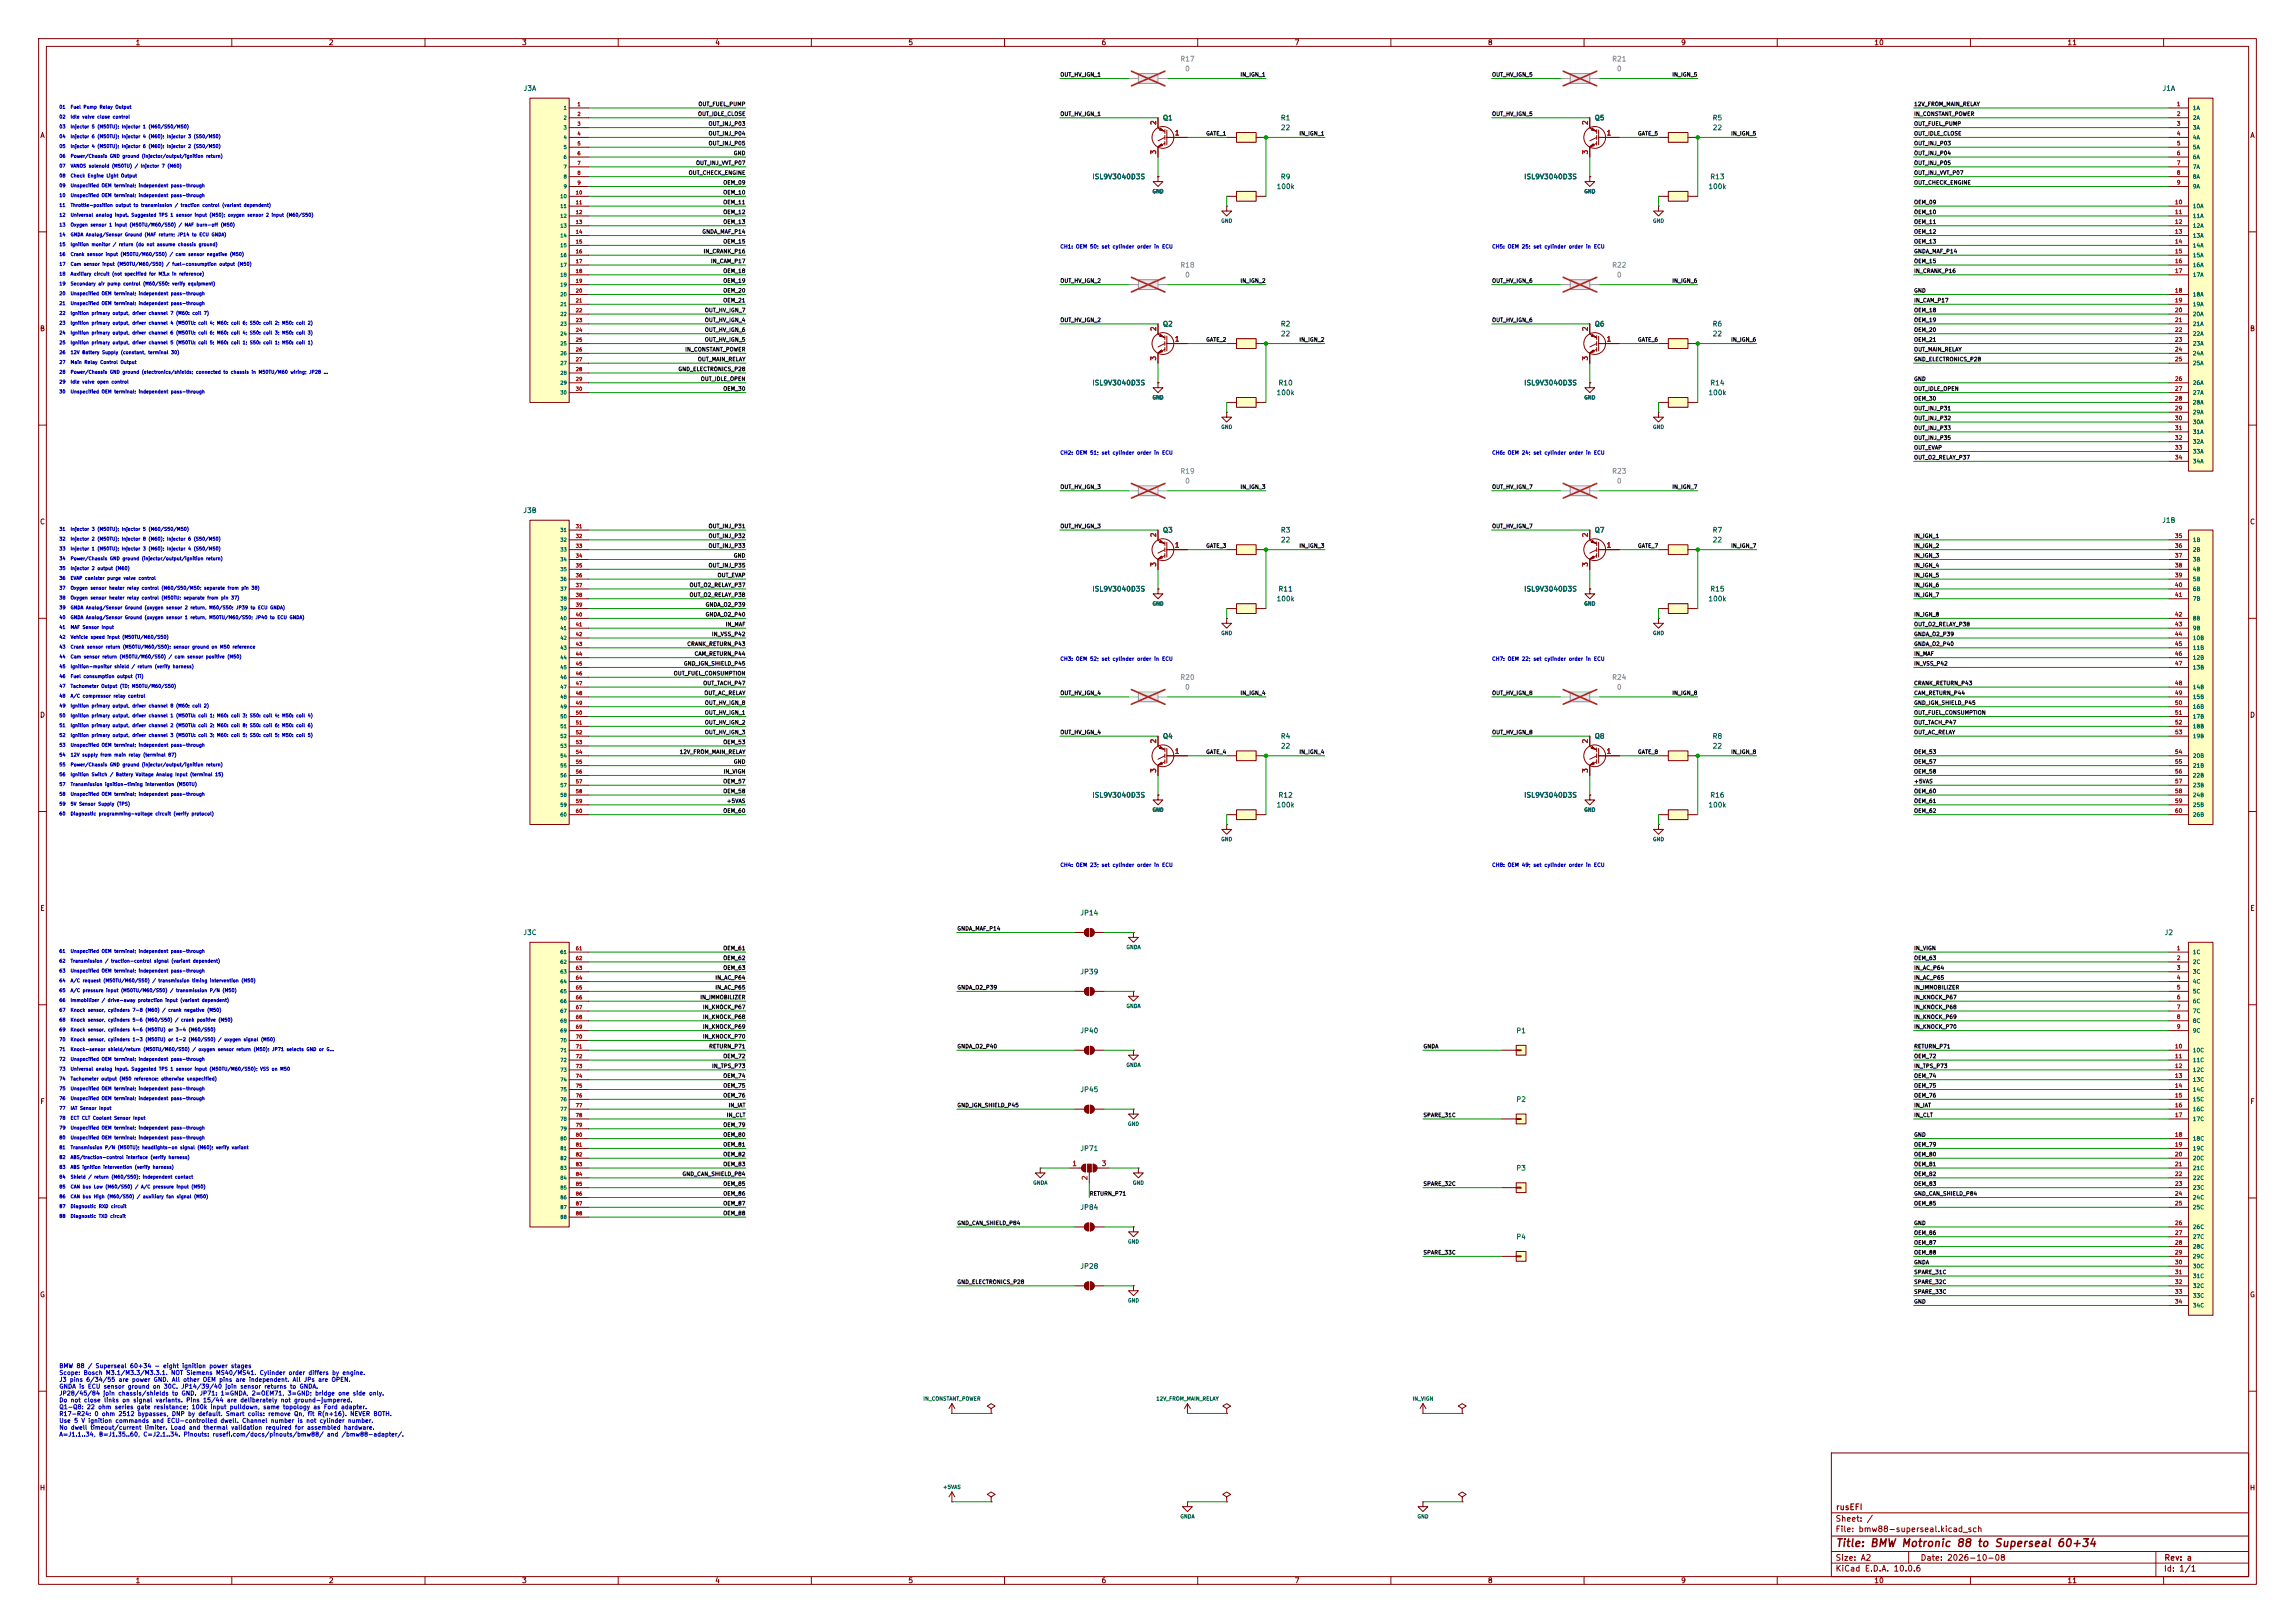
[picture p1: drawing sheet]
<svg xmlns="http://www.w3.org/2000/svg" width="594mm" height="420mm" viewBox="0 0 594 420" stroke-linecap="round" stroke-linejoin="round" font-family="sans-serif">
<defs><g id="words">
<text font-size="2" fill="#840000" x="475" y="400.8">Title: BMW Motronic 88 to Superseal 60+34</text>
<g font-size="1.5" fill="#840000">
<text x="475" y="394.1">Sheet: /</text>
<text x="475.1" y="391.1">rusEFI</text>
<text x="475" y="396.8">File: bmw88-superseal.kicad_sch</text>
<text x="475" y="407">KiCad E.D.A. 10.0.6</text>
<text x="475" y="404.2">Size: A2</text>
<text x="497" y="404.2">Date: 2026-10-08</text>
<text x="560" y="407">Id: 1/1</text>
<text x="560.1" y="404.2">Rev: a</text>
</g>
<g font-size="1.3" fill="#840000">
<text x="35" y="12">1</text>
<text x="85" y="12">2</text>
<text x="135" y="12">3</text>
<text x="185" y="12">4</text>
<text x="235" y="12">5</text>
<text x="285" y="12">6</text>
<text x="335" y="12">7</text>
<text x="385" y="12">8</text>
<text x="435" y="12">9</text>
<text x="485" y="12">10</text>
<text x="535" y="12">11</text>
<text x="10.3" y="36">A</text>
<text x="582.3" y="36">A</text>
<text x="10.2" y="86">B</text>
<text x="582.2" y="86">B</text>
<text x="10.2" y="136">C</text>
<text x="582.2" y="136">C</text>
<text x="10.2" y="186">D</text>
<text x="582.2" y="186">D</text>
<text x="10.3" y="236">E</text>
<text x="582.3" y="236">E</text>
<text x="10.3" y="286">F</text>
<text x="582.3" y="286">F</text>
<text x="10.2" y="336">G</text>
<text x="582.2" y="336">G</text>
<text x="10.2" y="386">H</text>
<text x="582.2" y="386">H</text>
<text x="35" y="410">1</text>
<text x="85" y="410">2</text>
<text x="135" y="410">3</text>
<text x="185" y="410">4</text>
<text x="235" y="410">5</text>
<text x="285" y="410">6</text>
<text x="335" y="410">7</text>
<text x="385" y="410">8</text>
<text x="435" y="410">9</text>
<text x="485" y="410">10</text>
<text x="535" y="410">11</text>
</g>
<g font-size="1.3" fill="#939391">
<text x="305.4" y="16.2">R17</text>
<text x="417.1" y="16.2">R21</text>
<text x="306.6" y="18.7">0</text>
<text x="418.4" y="18.7">0</text>
<text x="305.4" y="69.5">R18</text>
<text x="417.1" y="69.5">R22</text>
<text x="306.6" y="72.1">0</text>
<text x="418.4" y="72.1">0</text>
<text x="305.4" y="122.9">R19</text>
<text x="306.6" y="125.4">0</text>
<text x="417.1" y="122.9">R23</text>
<text x="418.4" y="125.4">0</text>
<text x="305.4" y="176.2">R20</text>
<text x="306.6" y="178.8">0</text>
<text x="417.1" y="176.2">R24</text>
<text x="418.4" y="178.8">0</text>
</g>
<g font-size="1.3" fill="#006464">
<text x="135.4" y="23.8">J3A</text>
<text x="559.6" y="23.8">J1A</text>
<text x="300.9" y="31.4">Q1</text>
<text x="331.4" y="31.4">R1</text>
<text x="331.4" y="34">22</text>
<text x="412.6" y="31.4">Q5</text>
<text x="443.1" y="31.4">R5</text>
<text x="443.2" y="34">22</text>
<text x="282.6" y="46.7">ISL9V3040D3S</text>
<text x="331.4" y="46.7">R9</text>
<text x="394.4" y="46.7">ISL9V3040D3S</text>
<text x="442.5" y="46.7">R13</text>
<text x="330.3" y="49.2">100k</text>
<text x="442" y="49.2">100k</text>
<text x="300.9" y="84.8">Q2</text>
<text x="331.4" y="84.8">R2</text>
<text x="331.4" y="87.3">22</text>
<text x="412.6" y="84.8">Q6</text>
<text x="443.1" y="84.8">R6</text>
<text x="443.2" y="87.3">22</text>
<text x="282.6" y="100">ISL9V3040D3S</text>
<text x="330.8" y="100">R10</text>
<text x="394.4" y="100">ISL9V3040D3S</text>
<text x="442.5" y="100">R14</text>
<text x="330.3" y="102.6">100k</text>
<text x="442" y="102.6">100k</text>
<text x="135.3" y="133">J3B</text>
<text x="559.5" y="135.6">J1B</text>
<text x="300.9" y="138.1">Q3</text>
<text x="331.4" y="138.1">R3</text>
<text x="331.4" y="140.7">22</text>
<text x="412.6" y="138.1">Q7</text>
<text x="443.1" y="138.1">R7</text>
<text x="443.2" y="140.7">22</text>
<text x="282.6" y="153.4">ISL9V3040D3S</text>
<text x="330.3" y="155.9">100k</text>
<text x="330.8" y="153.4">R11</text>
<text x="394.4" y="153.4">ISL9V3040D3S</text>
<text x="442" y="155.9">100k</text>
<text x="442.5" y="153.4">R15</text>
<text x="300.9" y="191.5">Q4</text>
<text x="331.4" y="191.5">R4</text>
<text x="412.6" y="191.5">Q8</text>
<text x="443.1" y="191.5">R8</text>
<text x="331.4" y="194">22</text>
<text x="443.2" y="194">22</text>
<text x="282.6" y="206.7">ISL9V3040D3S</text>
<text x="330.3" y="209.2">100k</text>
<text x="330.8" y="206.7">R12</text>
<text x="394.4" y="206.7">ISL9V3040D3S</text>
<text x="442" y="209.2">100k</text>
<text x="442.5" y="206.7">R16</text>
<text x="279.5" y="237.2">JP14</text>
<text x="135.3" y="242.3">J3C</text>
<text x="560.1" y="242.3">J2</text>
<text x="279.5" y="252.4">JP39</text>
<text x="279.5" y="267.7">JP40</text>
<text x="392.3" y="267.7">P1</text>
<text x="279.5" y="282.9">JP45</text>
<text x="392.3" y="285.4">P2</text>
<text x="279.5" y="298.1">JP71</text>
<text x="392.3" y="303.2">P3</text>
<text x="279.5" y="313.4">JP84</text>
<text x="392.3" y="321">P4</text>
<text x="279.5" y="328.6">JP28</text>
</g>
<g font-size="1.3" fill="#a90000">
<text x="299.5" y="32.5" transform="rotate(-90 299.5 32.5)">2</text>
<text x="303.9" y="35.3">1</text>
<text x="411.3" y="32.5" transform="rotate(-90 411.3 32.5)">2</text>
<text x="415.7" y="35.3">1</text>
<text x="299.5" y="40.1" transform="rotate(-90 299.5 40.1)">3</text>
<text x="411.3" y="40.1" transform="rotate(-90 411.3 40.1)">3</text>
<text x="299.5" y="85.8" transform="rotate(-90 299.5 85.8)">2</text>
<text x="303.9" y="88.7">1</text>
<text x="411.3" y="85.8" transform="rotate(-90 411.3 85.8)">2</text>
<text x="415.7" y="88.7">1</text>
<text x="299.5" y="93.4" transform="rotate(-90 299.5 93.4)">3</text>
<text x="411.3" y="93.4" transform="rotate(-90 411.3 93.4)">3</text>
<text x="299.5" y="139.2" transform="rotate(-90 299.5 139.2)">2</text>
<text x="303.9" y="142">1</text>
<text x="411.3" y="139.2" transform="rotate(-90 411.3 139.2)">2</text>
<text x="415.7" y="142">1</text>
<text x="299.5" y="146.8" transform="rotate(-90 299.5 146.8)">3</text>
<text x="411.3" y="146.8" transform="rotate(-90 411.3 146.8)">3</text>
<text x="299.5" y="192.5" transform="rotate(-90 299.5 192.5)">2</text>
<text x="303.9" y="195.4">1</text>
<text x="411.3" y="192.5" transform="rotate(-90 411.3 192.5)">2</text>
<text x="415.7" y="195.4">1</text>
<text x="299.5" y="200.1" transform="rotate(-90 299.5 200.1)">3</text>
<text x="411.3" y="200.1" transform="rotate(-90 411.3 200.1)">3</text>
<text x="277.4" y="302">1</text>
<text x="281.7" y="305.5" transform="rotate(-90 281.7 305.5)">2</text>
<text x="285" y="302">3</text>
</g>
<g font-size="1.1" fill="#0000c2">
<text x="15.2" y="354.3">BMW 88 / Superseal 60+34 - eight ignition power stages</text>
<text x="15.2" y="356.1">Scope: Bosch M3.1/M3.3/M3.3.1. NOT Siemens MS40/MS41. Cylinder order differs by engine.</text>
<text x="15.2" y="357.8">J3 pins 6/34/55 are power GND. All other OEM pins are independent. All JPs are OPEN.</text>
<text x="15.2" y="359.6">GNDA is ECU sensor ground on 30C. JP14/39/40 join sensor returns to GNDA.</text>
<text x="15.2" y="361.4">JP28/45/84 join chassis/shields to GND. JP71: 1=GNDA, 2=OEM71, 3=GND; bridge one side only.</text>
<text x="15.2" y="363.1">Do not close links on signal variants. Pins 15/44 are deliberately not ground-jumpered.</text>
<text x="15.2" y="364.9">Q1-Q8: 22 ohm series gate resistance; 100k input pulldown, same topology as Ford adapter.</text>
<text x="15.2" y="366.7">R17-R24: 0 ohm 2512 bypasses, DNP by default. Smart coils: remove Qn, fit R(n+16). NEVER BOTH.</text>
<text x="15.2" y="368.5">Use 5 V ignition commands and ECU-controlled dwell. Channel number is not cylinder number.</text>
<text x="15.2" y="370.2">No dwell timeout/current limiter. Load and thermal validation required for assembled hardware.</text>
<text x="15.2" y="372">A=J1.1..34, B=J1.35..60, C=J2.1..34. Pinouts: rusefi.com/docs/pinouts/bmw88/ and /bmw88-adapter/.</text>
</g>
<g font-size="1" fill="#0f0f0f">
<text x="274.3" y="20.1">OUT_HV_IGN_1</text>
<text x="320.9" y="20.1">IN_IGN_1</text>
<text x="386.1" y="20.1">OUT_HV_IGN_5</text>
<text x="432.7" y="20.1">IN_IGN_5</text>
<text x="180.6" y="27.7">OUT_FUEL_PUMP</text>
<text x="495.3" y="27.7">12V_FROM_MAIN_RELAY</text>
<text x="180.6" y="30.2">OUT_IDLE_CLOSE</text>
<text x="183.3" y="32.8">OUT_INJ_P03</text>
<text x="183.3" y="35.3">OUT_INJ_P04</text>
<text x="274.3" y="30.2">OUT_HV_IGN_1</text>
<text x="312.1" y="35.3">GATE_1</text>
<text x="336.2" y="35.3">IN_IGN_1</text>
<text x="386.1" y="30.2">OUT_HV_IGN_5</text>
<text x="423.8" y="35.3">GATE_5</text>
<text x="447.9" y="35.3">IN_IGN_5</text>
<text x="495.3" y="30.2">IN_CONSTANT_POWER</text>
<text x="495.3" y="32.8">OUT_FUEL_PUMP</text>
<text x="495.3" y="35.3">OUT_IDLE_CLOSE</text>
<text x="183.3" y="37.8">OUT_INJ_P05</text>
<text x="189.8" y="40.4">GND</text>
<text x="495.3" y="37.8">OUT_INJ_P03</text>
<text x="495.3" y="40.4">OUT_INJ_P04</text>
<text x="178.1" y="45.5">OUT_CHECK_ENGINE</text>
<text x="180" y="42.9">OUT_INJ_VVT_P07</text>
<text x="495.3" y="45.5">OUT_INJ_VVT_P07</text>
<text x="495.3" y="42.9">OUT_INJ_P05</text>
<text x="187.1" y="48">OEM_09</text>
<text x="187.1" y="50.5">OEM_10</text>
<text x="187.1" y="53.1">OEM_11</text>
<text x="495.3" y="48">OUT_CHECK_ENGINE</text>
<text x="495.3" y="53.1">OEM_09</text>
<text x="187.1" y="55.6">OEM_12</text>
<text x="187.1" y="58.2">OEM_13</text>
<text x="495.3" y="55.6">OEM_10</text>
<text x="495.3" y="58.2">OEM_11</text>
<text x="181.6" y="60.7">GNDA_MAF_P14</text>
<text x="182" y="65.8">IN_CRANK_P16</text>
<text x="187.1" y="63.2">OEM_15</text>
<text x="495.3" y="60.7">OEM_12</text>
<text x="495.3" y="63.2">OEM_13</text>
<text x="495.3" y="65.8">GNDA_MAF_P14</text>
<text x="183.9" y="68.3">IN_CAM_P17</text>
<text x="187.1" y="70.9">OEM_18</text>
<text x="495.3" y="68.3">OEM_15</text>
<text x="495.3" y="70.9">IN_CRANK_P16</text>
<text x="187.1" y="73.4">OEM_19</text>
<text x="187.1" y="75.9">OEM_20</text>
<text x="274.3" y="73.4">OUT_HV_IGN_2</text>
<text x="320.9" y="73.4">IN_IGN_2</text>
<text x="386.1" y="73.4">OUT_HV_IGN_6</text>
<text x="432.7" y="73.4">IN_IGN_6</text>
<text x="495.3" y="75.9">GND</text>
<text x="182.3" y="81">OUT_HV_IGN_7</text>
<text x="182.3" y="83.6">OUT_HV_IGN_4</text>
<text x="187.1" y="78.5">OEM_21</text>
<text x="274.3" y="83.6">OUT_HV_IGN_2</text>
<text x="386.1" y="83.6">OUT_HV_IGN_6</text>
<text x="495.3" y="78.5">IN_CAM_P17</text>
<text x="495.3" y="81">OEM_18</text>
<text x="495.3" y="83.6">OEM_19</text>
<text x="182.3" y="86.1">OUT_HV_IGN_6</text>
<text x="182.3" y="88.6">OUT_HV_IGN_5</text>
<text x="312.1" y="88.6">GATE_2</text>
<text x="336.2" y="88.6">IN_IGN_2</text>
<text x="423.8" y="88.6">GATE_6</text>
<text x="447.9" y="88.6">IN_IGN_6</text>
<text x="495.3" y="86.1">OEM_20</text>
<text x="495.3" y="88.6">OEM_21</text>
<text x="177.2" y="91.2">IN_CONSTANT_POWER</text>
<text x="180.5" y="93.7">OUT_MAIN_RELAY</text>
<text x="495.3" y="91.2">OUT_MAIN_RELAY</text>
<text x="495.3" y="93.7">GND_ELECTRONICS_P28</text>
<text x="175.5" y="96.3">GND_ELECTRONICS_P28</text>
<text x="181.3" y="98.8">OUT_IDLE_OPEN</text>
<text x="187.1" y="101.3">OEM_30</text>
<text x="495.3" y="98.8">GND</text>
<text x="495.3" y="101.3">OUT_IDLE_OPEN</text>
<text x="495.3" y="103.9">OEM_30</text>
<text x="495.3" y="106.4">OUT_INJ_P31</text>
<text x="495.3" y="109">OUT_INJ_P32</text>
<text x="495.3" y="111.5">OUT_INJ_P33</text>
<text x="495.3" y="114">OUT_INJ_P35</text>
<text x="495.3" y="116.6">OUT_EVAP</text>
<text x="495.3" y="119.1">OUT_O2_RELAY_P37</text>
<text x="274.3" y="126.7">OUT_HV_IGN_3</text>
<text x="320.9" y="126.7">IN_IGN_3</text>
<text x="386.1" y="126.7">OUT_HV_IGN_7</text>
<text x="432.7" y="126.7">IN_IGN_7</text>
<text x="183.3" y="136.9">OUT_INJ_P31</text>
<text x="274.3" y="136.9">OUT_HV_IGN_3</text>
<text x="386.1" y="136.9">OUT_HV_IGN_7</text>
<text x="183.3" y="139.4">OUT_INJ_P32</text>
<text x="183.3" y="142">OUT_INJ_P33</text>
<text x="312.1" y="142">GATE_3</text>
<text x="336.2" y="142">IN_IGN_3</text>
<text x="423.8" y="142">GATE_7</text>
<text x="447.9" y="142">IN_IGN_7</text>
<text x="495.3" y="139.4">IN_IGN_1</text>
<text x="495.3" y="142">IN_IGN_2</text>
<text x="183.3" y="147.1">OUT_INJ_P35</text>
<text x="185.6" y="149.6">OUT_EVAP</text>
<text x="189.8" y="144.5">GND</text>
<text x="495.3" y="144.5">IN_IGN_3</text>
<text x="495.3" y="147.1">IN_IGN_4</text>
<text x="495.3" y="149.6">IN_IGN_5</text>
<text x="178.4" y="152.1">OUT_O2_RELAY_P37</text>
<text x="178.4" y="154.7">OUT_O2_RELAY_P38</text>
<text x="495.3" y="152.1">IN_IGN_6</text>
<text x="495.3" y="154.7">IN_IGN_7</text>
<text x="182.5" y="157.2">GNDA_O2_P39</text>
<text x="182.5" y="159.8">GNDA_O2_P40</text>
<text x="495.3" y="159.8">IN_IGN_8</text>
<text x="177.7" y="167.4">CRANK_RETURN_P43</text>
<text x="184.1" y="164.8">IN_VSS_P42</text>
<text x="187.7" y="162.3">IN_MAF</text>
<text x="495.3" y="167.4">GNDA_O2_P40</text>
<text x="495.3" y="162.3">OUT_O2_RELAY_P38</text>
<text x="495.3" y="164.8">GNDA_O2_P39</text>
<text x="176.9" y="172.5">GND_IGN_SHIELD_P45</text>
<text x="179.6" y="169.9">CAM_RETURN_P44</text>
<text x="495.3" y="169.9">IN_MAF</text>
<text x="495.3" y="172.5">IN_VSS_P42</text>
<text x="174.3" y="175">OUT_FUEL_CONSUMPTION</text>
<text x="181.9" y="177.5">OUT_TACH_P47</text>
<text x="495.3" y="177.5">CRANK_RETURN_P43</text>
<text x="182.2" y="180.1">OUT_AC_RELAY</text>
<text x="182.3" y="182.6">OUT_HV_IGN_8</text>
<text x="182.3" y="185.2">OUT_HV_IGN_1</text>
<text x="274.3" y="180.1">OUT_HV_IGN_4</text>
<text x="320.9" y="180.1">IN_IGN_4</text>
<text x="386.1" y="180.1">OUT_HV_IGN_8</text>
<text x="432.7" y="180.1">IN_IGN_8</text>
<text x="495.3" y="180.1">CAM_RETURN_P44</text>
<text x="495.3" y="182.6">GND_IGN_SHIELD_P45</text>
<text x="495.3" y="185.2">OUT_FUEL_CONSUMPTION</text>
<text x="182.3" y="187.7">OUT_HV_IGN_2</text>
<text x="182.3" y="190.2">OUT_HV_IGN_3</text>
<text x="274.3" y="190.2">OUT_HV_IGN_4</text>
<text x="386.1" y="190.2">OUT_HV_IGN_8</text>
<text x="495.3" y="187.7">OUT_TACH_P47</text>
<text x="495.3" y="190.2">OUT_AC_RELAY</text>
<text x="175.8" y="195.3">12V_FROM_MAIN_RELAY</text>
<text x="187.1" y="192.8">OEM_53</text>
<text x="189.8" y="197.9">GND</text>
<text x="312.1" y="195.3">GATE_4</text>
<text x="336.2" y="195.3">IN_IGN_4</text>
<text x="423.8" y="195.3">GATE_8</text>
<text x="447.9" y="195.3">IN_IGN_8</text>
<text x="495.3" y="195.3">OEM_53</text>
<text x="495.3" y="197.9">OEM_57</text>
<text x="187.1" y="202.9">OEM_57</text>
<text x="187.2" y="200.4">IN_VIGN</text>
<text x="495.3" y="200.4">OEM_58</text>
<text x="495.3" y="202.9">+5VAS</text>
<text x="187.1" y="205.5">OEM_58</text>
<text x="188" y="208">+5VAS</text>
<text x="495.3" y="205.5">OEM_60</text>
<text x="495.3" y="208">OEM_61</text>
<text x="187.1" y="210.6">OEM_60</text>
<text x="495.3" y="210.6">OEM_62</text>
<text x="247.7" y="241">GNDA_MAF_P14</text>
<text x="187.1" y="251.2">OEM_63</text>
<text x="187.1" y="246.1">OEM_61</text>
<text x="187.1" y="248.7">OEM_62</text>
<text x="495.3" y="246.1">IN_VIGN</text>
<text x="495.3" y="248.7">OEM_63</text>
<text x="495.3" y="251.2">IN_AC_P64</text>
<text x="185" y="256.3">IN_AC_P65</text>
<text x="185" y="253.7">IN_AC_P64</text>
<text x="247.7" y="256.3">GNDA_O2_P39</text>
<text x="495.3" y="253.7">IN_AC_P65</text>
<text x="495.3" y="256.3">IN_IMMOBILIZER</text>
<text x="181.1" y="258.8">IN_IMMOBILIZER</text>
<text x="181.8" y="261.4">IN_KNOCK_P67</text>
<text x="181.8" y="263.9">IN_KNOCK_P68</text>
<text x="495.3" y="258.8">IN_KNOCK_P67</text>
<text x="495.3" y="261.4">IN_KNOCK_P68</text>
<text x="495.3" y="263.9">IN_KNOCK_P69</text>
<text x="181.8" y="266.4">IN_KNOCK_P69</text>
<text x="181.8" y="269">IN_KNOCK_P70</text>
<text x="495.3" y="266.4">IN_KNOCK_P70</text>
<text x="183.4" y="271.5">RETURN_P71</text>
<text x="187.1" y="274.1">OEM_72</text>
<text x="247.7" y="271.5">GNDA_O2_P40</text>
<text x="368.3" y="271.5">GNDA</text>
<text x="495.3" y="271.5">RETURN_P71</text>
<text x="495.3" y="274.1">OEM_72</text>
<text x="184.2" y="276.6">IN_TPS_P73</text>
<text x="187.1" y="279.1">OEM_74</text>
<text x="187.1" y="281.7">OEM_75</text>
<text x="495.3" y="276.6">IN_TPS_P73</text>
<text x="495.3" y="279.1">OEM_74</text>
<text x="495.3" y="281.7">OEM_75</text>
<text x="187.1" y="284.2">OEM_76</text>
<text x="188.5" y="286.8">IN_IAT</text>
<text x="247.7" y="286.8">GND_IGN_SHIELD_P45</text>
<text x="495.3" y="284.2">OEM_76</text>
<text x="495.3" y="286.8">IN_IAT</text>
<text x="187.1" y="291.8">OEM_79</text>
<text x="188" y="289.3">IN_CLT</text>
<text x="368.3" y="289.3">SPARE_31C</text>
<text x="495.3" y="289.3">IN_CLT</text>
<text x="187.1" y="296.9">OEM_81</text>
<text x="187.1" y="299.5">OEM_82</text>
<text x="187.1" y="294.4">OEM_80</text>
<text x="495.3" y="299.5">OEM_80</text>
<text x="495.3" y="294.4">GND</text>
<text x="495.3" y="296.9">OEM_79</text>
<text x="176.5" y="304.5">GND_CAN_SHIELD_P84</text>
<text x="187.1" y="302">OEM_83</text>
<text x="495.3" y="302">OEM_81</text>
<text x="495.3" y="304.5">OEM_82</text>
<text x="187.1" y="307.1">OEM_85</text>
<text x="187.1" y="309.6">OEM_86</text>
<text x="281.9" y="309.6">RETURN_P71</text>
<text x="368.3" y="307.1">SPARE_32C</text>
<text x="495.3" y="307.1">OEM_83</text>
<text x="495.3" y="309.6">GND_CAN_SHIELD_P84</text>
<text x="187.1" y="312.2">OEM_87</text>
<text x="187.1" y="314.7">OEM_88</text>
<text x="247.7" y="317.2">GND_CAN_SHIELD_P84</text>
<text x="495.3" y="312.2">OEM_85</text>
<text x="495.3" y="317.2">GND</text>
<text x="495.3" y="319.8">OEM_86</text>
<text x="495.3" y="322.3">OEM_87</text>
<text x="368.3" y="324.9">SPARE_33C</text>
<text x="495.3" y="324.9">OEM_88</text>
<text x="495.3" y="327.4">GNDA</text>
<text x="495.3" y="329.9">SPARE_31C</text>
<text x="247.7" y="332.5">GND_ELECTRONICS_P28</text>
<text x="495.3" y="332.5">SPARE_32C</text>
<text x="495.3" y="335">SPARE_33C</text>
<text x="495.3" y="337.6">GND</text>
</g>
<g font-size="1" fill="#a90000">
<text x="563.3" y="27.7">1</text>
<text x="563.3" y="30.2">2</text>
<text x="563.3" y="32.8">3</text>
<text x="563.3" y="35.3">4</text>
<text x="563.3" y="37.8">5</text>
<text x="563.3" y="40.4">6</text>
<text x="563.3" y="42.9">7</text>
<text x="563.3" y="45.5">8</text>
<text x="562.8" y="53.1">10</text>
<text x="563.3" y="48">9</text>
<text x="562.8" y="55.6">11</text>
<text x="562.8" y="58.2">12</text>
<text x="562.8" y="60.7">13</text>
<text x="562.8" y="63.2">14</text>
<text x="562.8" y="65.8">15</text>
<text x="562.8" y="68.3">16</text>
<text x="562.8" y="70.9">17</text>
<text x="562.8" y="75.9">18</text>
<text x="562.8" y="78.5">19</text>
<text x="562.8" y="81">20</text>
<text x="562.8" y="83.6">21</text>
<text x="562.8" y="86.1">22</text>
<text x="562.8" y="88.6">23</text>
<text x="562.8" y="91.2">24</text>
<text x="562.8" y="93.7">25</text>
<text x="562.8" y="98.8">26</text>
<text x="562.8" y="101.3">27</text>
<text x="562.8" y="103.9">28</text>
<text x="562.8" y="106.4">29</text>
<text x="562.8" y="109">30</text>
<text x="562.8" y="111.5">31</text>
<text x="562.8" y="114">32</text>
<text x="562.8" y="116.6">33</text>
<text x="562.8" y="119.1">34</text>
<text x="562.8" y="139.4">35</text>
<text x="562.8" y="142">36</text>
<text x="562.8" y="144.5">37</text>
<text x="562.8" y="147.1">38</text>
<text x="562.8" y="149.6">39</text>
<text x="562.8" y="152.1">40</text>
<text x="562.8" y="154.7">41</text>
<text x="562.8" y="159.8">42</text>
<text x="562.8" y="162.3">43</text>
<text x="562.8" y="164.8">44</text>
<text x="562.8" y="167.4">45</text>
<text x="562.8" y="169.9">46</text>
<text x="562.8" y="172.5">47</text>
<text x="562.8" y="177.5">48</text>
<text x="562.8" y="180.1">49</text>
<text x="562.8" y="182.6">50</text>
<text x="562.8" y="185.2">51</text>
<text x="562.8" y="187.7">52</text>
<text x="562.8" y="190.2">53</text>
<text x="562.8" y="195.3">54</text>
<text x="562.8" y="197.9">55</text>
<text x="562.8" y="200.4">56</text>
<text x="562.8" y="202.9">57</text>
<text x="562.8" y="205.5">58</text>
<text x="562.8" y="208">59</text>
<text x="562.8" y="210.6">60</text>
<text x="563.3" y="246.1">1</text>
<text x="563.3" y="248.7">2</text>
<text x="563.3" y="251.2">3</text>
<text x="563.3" y="253.7">4</text>
<text x="563.3" y="256.3">5</text>
<text x="563.3" y="258.8">6</text>
<text x="563.3" y="261.4">7</text>
<text x="563.3" y="263.9">8</text>
<text x="563.3" y="266.4">9</text>
<text x="562.8" y="271.5">10</text>
<text x="562.8" y="274.1">11</text>
<text x="562.8" y="276.6">12</text>
<text x="562.8" y="279.1">13</text>
<text x="562.8" y="281.7">14</text>
<text x="562.8" y="284.2">15</text>
<text x="562.8" y="286.8">16</text>
<text x="562.8" y="289.3">17</text>
<text x="562.8" y="294.4">18</text>
<text x="562.8" y="296.9">19</text>
<text x="562.8" y="299.5">20</text>
<text x="562.8" y="302">21</text>
<text x="562.8" y="304.5">22</text>
<text x="562.8" y="307.1">23</text>
<text x="562.8" y="309.6">24</text>
<text x="562.8" y="312.2">25</text>
<text x="562.8" y="317.2">26</text>
<text x="562.8" y="319.8">27</text>
<text x="562.8" y="322.3">28</text>
<text x="562.8" y="324.9">29</text>
<text x="562.8" y="327.4">30</text>
<text x="562.8" y="329.9">31</text>
<text x="562.8" y="332.5">32</text>
<text x="562.8" y="335">33</text>
<text x="562.8" y="337.6">34</text>
</g>
<g font-size="1" fill="#006464">
<text x="567.4" y="28.7">1A</text>
<text x="567.4" y="31.2">2A</text>
<text x="567.4" y="33.8">3A</text>
<text x="567.4" y="36.3">4A</text>
<text x="567.4" y="38.9">5A</text>
<text x="567.4" y="41.4">6A</text>
<text x="567.4" y="43.9">7A</text>
<text x="567.4" y="46.5">8A</text>
<text x="298.2" y="50.2">GND</text>
<text x="409.9" y="50.2">GND</text>
<text x="567.4" y="49">9A</text>
<text x="316" y="57.9">GND</text>
<text x="427.7" y="57.9">GND</text>
<text x="567.4" y="54.1">10A</text>
<text x="567.4" y="56.6">11A</text>
<text x="567.4" y="59.2">12A</text>
<text x="567.4" y="61.7">13A</text>
<text x="567.4" y="64.3">14A</text>
<text x="567.4" y="66.8">15A</text>
<text x="567.4" y="69.3">16A</text>
<text x="567.4" y="71.9">17A</text>
<text x="567.4" y="77">18A</text>
<text x="567.4" y="79.5">19A</text>
<text x="567.4" y="82">20A</text>
<text x="567.4" y="84.6">21A</text>
<text x="567.4" y="87.1">22A</text>
<text x="567.4" y="89.7">23A</text>
<text x="567.4" y="92.2">24A</text>
<text x="567.4" y="94.7">25A</text>
<text x="567.4" y="99.8">26A</text>
<text x="298.2" y="103.6">GND</text>
<text x="409.9" y="103.6">GND</text>
<text x="567.4" y="102.4">27A</text>
<text x="567.4" y="104.9">28A</text>
<text x="567.4" y="107.4">29A</text>
<text x="316" y="111.2">GND</text>
<text x="427.7" y="111.2">GND</text>
<text x="567.4" y="110">30A</text>
<text x="567.4" y="112.5">31A</text>
<text x="567.4" y="115.1">32A</text>
<text x="567.4" y="117.6">33A</text>
<text x="567.4" y="120.1">34A</text>
<text x="567.4" y="140.5">1B</text>
<text x="567.4" y="143">2B</text>
<text x="567.4" y="145.5">3B</text>
<text x="567.4" y="148.1">4B</text>
<text x="567.4" y="150.6">5B</text>
<text x="567.4" y="153.2">6B</text>
<text x="567.4" y="155.7">7B</text>
<text x="298.2" y="156.9">GND</text>
<text x="409.9" y="156.9">GND</text>
<text x="567.4" y="160.8">8B</text>
<text x="316" y="164.5">GND</text>
<text x="427.7" y="164.5">GND</text>
<text x="567.4" y="163.3">9B</text>
<text x="567.4" y="165.9">10B</text>
<text x="567.4" y="168.4">11B</text>
<text x="567.4" y="170.9">12B</text>
<text x="567.4" y="173.5">13B</text>
<text x="567.4" y="178.6">14B</text>
<text x="567.4" y="181.1">15B</text>
<text x="567.4" y="183.6">16B</text>
<text x="567.4" y="186.2">17B</text>
<text x="567.4" y="188.7">18B</text>
<text x="567.4" y="191.3">19B</text>
<text x="567.4" y="196.3">20B</text>
<text x="567.4" y="198.9">21B</text>
<text x="567.4" y="201.4">22B</text>
<text x="567.4" y="204">23B</text>
<text x="567.4" y="206.5">24B</text>
<text x="567.4" y="209">25B</text>
<text x="298.2" y="210.3">GND</text>
<text x="409.9" y="210.3">GND</text>
<text x="567.4" y="211.6">26B</text>
<text x="316" y="217.9">GND</text>
<text x="427.7" y="217.9">GND</text>
<text x="291.4" y="245.8">GNDA</text>
<text x="567.4" y="247.1">1C</text>
<text x="567.4" y="249.7">2C</text>
<text x="567.4" y="252.2">3C</text>
<text x="567.4" y="254.8">4C</text>
<text x="567.4" y="257.3">5C</text>
<text x="291.4" y="261.1">GNDA</text>
<text x="567.4" y="259.8">6C</text>
<text x="567.4" y="262.4">7C</text>
<text x="567.4" y="264.9">8C</text>
<text x="567.4" y="267.5">9C</text>
<text x="567.4" y="272.5">10C</text>
<text x="567.4" y="275.1">11C</text>
<text x="291.4" y="276.3">GNDA</text>
<text x="567.4" y="277.6">12C</text>
<text x="567.4" y="280.2">13C</text>
<text x="567.4" y="282.7">14C</text>
<text x="567.4" y="285.2">15C</text>
<text x="567.4" y="287.8">16C</text>
<text x="291.8" y="291.5">GND</text>
<text x="567.4" y="290.3">17C</text>
<text x="567.4" y="295.4">18C</text>
<text x="567.4" y="297.9">19C</text>
<text x="567.4" y="300.5">20C</text>
<text x="567.4" y="303">21C</text>
<text x="567.4" y="305.6">22C</text>
<text x="267.3" y="306.8">GNDA</text>
<text x="293.1" y="306.8">GND</text>
<text x="567.4" y="308.1">23C</text>
<text x="567.4" y="310.6">24C</text>
<text x="567.4" y="313.2">25C</text>
<text x="291.8" y="322">GND</text>
<text x="567.4" y="318.3">26C</text>
<text x="567.4" y="320.8">27C</text>
<text x="567.4" y="323.3">28C</text>
<text x="567.4" y="325.9">29C</text>
<text x="567.4" y="328.4">30C</text>
<text x="567.4" y="331">31C</text>
<text x="567.4" y="333.5">32C</text>
<text x="291.8" y="337.3">GND</text>
<text x="567.4" y="336">33C</text>
<text x="567.4" y="338.6">34C</text>
<text x="238.9" y="362.7">IN_CONSTANT_POWER</text>
<text x="299.1" y="362.7">12V_FROM_MAIN_RELAY</text>
<text x="365.5" y="362.7">IN_VIGN</text>
<text x="244" y="385.5">+5VAS</text>
<text x="305.4" y="393.1">GNDA</text>
<text x="366.8" y="393.1">GND</text>
</g>
<g font-size="1" fill="#0000c2">
<text x="274.3" y="64.5">CH1: OEM 50; set cylinder order in ECU</text>
<text x="386.1" y="64.5">CH5: OEM 25; set cylinder order in ECU</text>
<text x="274.3" y="117.9">CH2: OEM 51; set cylinder order in ECU</text>
<text x="386.1" y="117.9">CH6: OEM 24; set cylinder order in ECU</text>
<text x="274.3" y="171.2">CH3: OEM 52; set cylinder order in ECU</text>
<text x="386.1" y="171.2">CH7: OEM 22; set cylinder order in ECU</text>
<text x="274.3" y="224.5">CH4: OEM 23; set cylinder order in ECU</text>
<text x="386.1" y="224.5">CH8: OEM 49; set cylinder order in ECU</text>
</g>
<g font-size=".9" fill="#0000c2">
<text x="15.3" y="28.3">01</text>
<text x="18.2" y="28.3">Fuel Pump Relay Output</text>
<text x="15.3" y="35.9">04</text>
<text x="15.3" y="33.4">03</text>
<text x="15.3" y="30.9">02</text>
<text x="18.2" y="35.9">Injector 6 (M50TU); Injector 4 (M60); Injector 3 (S50/M50)</text>
<text x="18.2" y="33.4">Injector 5 (M50TU); Injector 1 (M60/S50/M50)</text>
<text x="18.2" y="30.9">Idle valve close control</text>
<text x="15.3" y="38.5">05</text>
<text x="15.3" y="41">06</text>
<text x="18.2" y="38.5">Injector 4 (M50TU); Injector 6 (M60); Injector 2 (S50/M50)</text>
<text x="18.2" y="41">Power/Chassis GND ground (injector/output/ignition return)</text>
<text x="15.3" y="43.6">07</text>
<text x="15.3" y="46.1">08</text>
<text x="18.2" y="43.6">VANOS solenoid (M50TU) / Injector 7 (M60)</text>
<text x="18.2" y="46.1">Check Engine Light Output</text>
<text x="15.3" y="48.6">09</text>
<text x="15.3" y="51.2">10</text>
<text x="15.3" y="53.7">11</text>
<text x="18.2" y="48.6">Unspecified OEM terminal; independent pass-through</text>
<text x="18.2" y="51.2">Unspecified OEM terminal; independent pass-through</text>
<text x="18.2" y="53.7">Throttle-position output to transmission / traction control (variant dependent)</text>
<text x="15.3" y="56.3">12</text>
<text x="15.3" y="58.8">13</text>
<text x="18.2" y="56.3">Universal analog input. Suggested TPS 1 sensor input (M50); oxygen sensor 2 input (M60/S50)</text>
<text x="18.2" y="58.8">Oxygen sensor 1 input (M50TU/M60/S50) / MAF burn-off (M50)</text>
<text x="15.3" y="63.9">15</text>
<text x="15.3" y="61.3">14</text>
<text x="18.2" y="63.9">Ignition monitor / return (do not assume chassis ground)</text>
<text x="18.2" y="61.3">GNDA Analog/Sensor Ground (MAF return; JP14 to ECU GNDA)</text>
<text x="15.3" y="71.5">18</text>
<text x="15.3" y="66.4">16</text>
<text x="15.3" y="69">17</text>
<text x="18.2" y="71.5">Auxiliary circuit (not specified for M3.x in reference)</text>
<text x="18.2" y="66.4">Crank sensor input (M50TU/M60/S50) / cam sensor negative (M50)</text>
<text x="18.2" y="69">Cam sensor input (M50TU/M60/S50) / fuel-consumption output (M50)</text>
<text x="15.3" y="74">19</text>
<text x="15.3" y="76.6">20</text>
<text x="18.2" y="74">Secondary air pump control (M60/S50; verify equipment)</text>
<text x="18.2" y="76.6">Unspecified OEM terminal; independent pass-through</text>
<text x="15.3" y="79.1">21</text>
<text x="15.3" y="81.7">22</text>
<text x="18.2" y="79.1">Unspecified OEM terminal; independent pass-through</text>
<text x="18.2" y="81.7">Ignition primary output, driver channel 7 (M60: coil 7)</text>
<text x="15.3" y="84.2">23</text>
<text x="15.3" y="86.7">24</text>
<text x="15.3" y="89.3">25</text>
<text x="18.2" y="84.2">Ignition primary output, driver channel 4 (M50TU: coil 4; M60: coil 6; S50: coil 2; M50: coil 2)</text>
<text x="18.2" y="86.7">Ignition primary output, driver channel 6 (M50TU: coil 6; M60: coil 4; S50: coil 3; M50: coil 3)</text>
<text x="18.2" y="89.3">Ignition primary output, driver channel 5 (M50TU: coil 5; M60: coil 1; S50: coil 1; M50: coil 1)</text>
<text x="15.3" y="91.8">26</text>
<text x="15.3" y="94.4">27</text>
<text x="18.2" y="91.8">12V Battery Supply (constant, terminal 30)</text>
<text x="18.2" y="94.4">Main Relay Control Output</text>
<text x="15.3" y="96.9">28</text>
<text x="15.3" y="99.4">29</text>
<text x="15.3" y="102">30</text>
<text x="18.2" y="96.9">Power/Chassis GND ground (electronics/shields; connected to chassis in M50TU/M60 wiring; JP28 ...</text>
<text x="18.2" y="99.4">Idle valve open control</text>
<text x="18.2" y="102">Unspecified OEM terminal; independent pass-through</text>
<text x="15.3" y="137.5">31</text>
<text x="18.2" y="137.5">Injector 3 (M50TU); Injector 5 (M60/S50/M50)</text>
<text x="15.3" y="140.1">32</text>
<text x="15.3" y="142.6">33</text>
<text x="18.2" y="140.1">Injector 2 (M50TU); Injector 8 (M60); Injector 6 (S50/M50)</text>
<text x="18.2" y="142.6">Injector 1 (M50TU); Injector 3 (M60); Injector 4 (S50/M50)</text>
<text x="15.3" y="145.2">34</text>
<text x="15.3" y="147.7">35</text>
<text x="18.2" y="145.2">Power/Chassis GND ground (injector/output/ignition return)</text>
<text x="18.2" y="147.7">Injector 2 output (M60)</text>
<text x="15.3" y="152.8">37</text>
<text x="15.3" y="155.3">38</text>
<text x="15.3" y="150.2">36</text>
<text x="18.2" y="152.8">Oxygen sensor heater relay control (M60/S50/M50; separate from pin 38)</text>
<text x="18.2" y="155.3">Oxygen sensor heater relay control (M50TU; separate from pin 37)</text>
<text x="18.2" y="150.2">EVAP canister purge valve control</text>
<text x="15.3" y="157.9">39</text>
<text x="15.3" y="160.4">40</text>
<text x="18.2" y="157.9">GNDA Analog/Sensor Ground (oxygen sensor 2 return, M60/S50; JP39 to ECU GNDA)</text>
<text x="18.2" y="160.4">GNDA Analog/Sensor Ground (oxygen sensor 1 return, M50TU/M60/S50; JP40 to ECU GNDA)</text>
<text x="15.3" y="162.9">41</text>
<text x="15.3" y="165.5">42</text>
<text x="18.2" y="162.9">MAF Sensor Input</text>
<text x="18.2" y="165.5">Vehicle speed input (M50TU/M60/S50)</text>
<text x="15.3" y="173.1">45</text>
<text x="15.3" y="168">43</text>
<text x="15.3" y="170.6">44</text>
<text x="18.2" y="173.1">Ignition-monitor shield / return (verify harness)</text>
<text x="18.2" y="168">Crank sensor return (M50TU/M60/S50); sensor ground on M50 reference</text>
<text x="18.2" y="170.6">Cam sensor return (M50TU/M60/S50) / cam sensor positive (M50)</text>
<text x="15.3" y="175.6">46</text>
<text x="15.3" y="178.2">47</text>
<text x="18.2" y="175.6">Fuel consumption output (Ti)</text>
<text x="18.2" y="178.2">Tachometer Output (TD; M50TU/M60/S50)</text>
<text x="15.3" y="180.7">48</text>
<text x="15.3" y="185.8">50</text>
<text x="15.3" y="183.3">49</text>
<text x="18.2" y="180.7">A/C compressor relay control</text>
<text x="18.2" y="185.8">Ignition primary output, driver channel 1 (M50TU: coil 1; M60: coil 3; S50: coil 4; M50: coil 4)</text>
<text x="18.2" y="183.3">Ignition primary output, driver channel 8 (M60: coil 2)</text>
<text x="15.3" y="188.3">51</text>
<text x="15.3" y="190.9">52</text>
<text x="18.2" y="188.3">Ignition primary output, driver channel 2 (M50TU: coil 2; M60: coil 8; S50: coil 6; M50: coil 6)</text>
<text x="18.2" y="190.9">Ignition primary output, driver channel 3 (M50TU: coil 3; M60: coil 5; S50: coil 5; M50: coil 5)</text>
<text x="15.3" y="193.4">53</text>
<text x="15.3" y="196">54</text>
<text x="18.2" y="193.4">Unspecified OEM terminal; independent pass-through</text>
<text x="18.2" y="196">12V supply from main relay (terminal 87)</text>
<text x="15.3" y="198.5">55</text>
<text x="15.3" y="201">56</text>
<text x="15.3" y="203.6">57</text>
<text x="18.2" y="198.5">Power/Chassis GND ground (injector/output/ignition return)</text>
<text x="18.2" y="201">Ignition Switch / Battery Voltage Analog Input (terminal 15)</text>
<text x="18.2" y="203.6">Transmission ignition-timing intervention (M50TU)</text>
<text x="15.3" y="206.1">58</text>
<text x="15.3" y="208.7">59</text>
<text x="18.2" y="206.1">Unspecified OEM terminal; independent pass-through</text>
<text x="18.2" y="208.7">5V Sensor Supply (TPS)</text>
<text x="15.3" y="211.2">60</text>
<text x="18.2" y="211.2">Diagnostic programming-voltage circuit (verify protocol)</text>
<text x="15.3" y="246.8">61</text>
<text x="15.3" y="249.3">62</text>
<text x="15.3" y="251.8">63</text>
<text x="18.2" y="246.8">Unspecified OEM terminal; independent pass-through</text>
<text x="18.2" y="249.3">Transmission / traction-control signal (variant dependent)</text>
<text x="18.2" y="251.8">Unspecified OEM terminal; independent pass-through</text>
<text x="15.3" y="254.4">64</text>
<text x="15.3" y="256.9">65</text>
<text x="18.2" y="254.4">A/C request (M50TU/M60/S50) / transmission timing intervention (M50)</text>
<text x="18.2" y="256.9">A/C pressure input (M50TU/M60/S50) / transmission P/N (M50)</text>
<text x="15.3" y="262">67</text>
<text x="15.3" y="259.5">66</text>
<text x="18.2" y="262">Knock sensor, cylinders 7-8 (M60) / crank negative (M50)</text>
<text x="18.2" y="259.5">Immobilizer / drive-away protection input (variant dependent)</text>
<text x="15.3" y="269.6">70</text>
<text x="15.3" y="267.1">69</text>
<text x="15.3" y="264.5">68</text>
<text x="18.2" y="269.6">Knock sensor, cylinders 1-3 (M50TU) or 1-2 (M60/S50) / oxygen signal (M50)</text>
<text x="18.2" y="267.1">Knock sensor, cylinders 4-6 (M50TU) or 3-4 (M60/S50)</text>
<text x="18.2" y="264.5">Knock sensor, cylinders 5-6 (M60/S50) / crank positive (M50)</text>
<text x="15.3" y="272.2">71</text>
<text x="15.3" y="274.7">72</text>
<text x="18.2" y="272.2">Knock-sensor shield/return (M50TU/M60/S50) / oxygen sensor return (M50); JP71 selects GND or G...</text>
<text x="18.2" y="274.7">Unspecified OEM terminal; independent pass-through</text>
<text x="15.3" y="277.2">73</text>
<text x="15.3" y="279.8">74</text>
<text x="18.2" y="277.2">Universal analog input. Suggested TPS 1 sensor input (M50TU/M60/S50); VSS on M50</text>
<text x="18.2" y="279.8">Tachometer output (M50 reference; otherwise unspecified)</text>
<text x="15.3" y="287.4">77</text>
<text x="15.3" y="284.9">76</text>
<text x="15.3" y="282.3">75</text>
<text x="18.2" y="287.4">IAT Sensor Input</text>
<text x="18.2" y="284.9">Unspecified OEM terminal; independent pass-through</text>
<text x="18.2" y="282.3">Unspecified OEM terminal; independent pass-through</text>
<text x="15.3" y="289.9">78</text>
<text x="15.3" y="292.5">79</text>
<text x="18.2" y="289.9">ECT CLT Coolant Sensor Input</text>
<text x="18.2" y="292.5">Unspecified OEM terminal; independent pass-through</text>
<text x="15.3" y="297.6">81</text>
<text x="15.3" y="295">80</text>
<text x="18.2" y="297.6">Transmission P/N (M50TU); headlights-on signal (M60); verify variant</text>
<text x="18.2" y="295">Unspecified OEM terminal; independent pass-through</text>
<text x="15.3" y="300.1">82</text>
<text x="15.3" y="305.2">84</text>
<text x="15.3" y="302.6">83</text>
<text x="18.2" y="300.1">ABS/traction-control interface (verify harness)</text>
<text x="18.2" y="305.2">Shield / return (M60/S50); independent contact</text>
<text x="18.2" y="302.6">ABS ignition intervention (verify harness)</text>
<text x="15.3" y="310.3">86</text>
<text x="15.3" y="307.7">85</text>
<text x="18.2" y="310.3">CAN bus High (M60/S50) / auxiliary fan signal (M50)</text>
<text x="18.2" y="307.7">CAN bus Low (M60/S50) / A/C pressure input (M50)</text>
<text x="15.3" y="312.8">87</text>
<text x="15.3" y="315.3">88</text>
<text x="18.2" y="312.8">Diagnostic RXD circuit</text>
<text x="18.2" y="315.3">Diagnostic TXD circuit</text>
</g>
<g font-size=".9" fill="#006464">
<text x="145.8" y="28.6">1</text>
<text x="145.8" y="31.2">2</text>
<text x="145.8" y="33.7">3</text>
<text x="145.8" y="36.2">4</text>
<text x="145.8" y="38.8">5</text>
<text x="145.8" y="41.3">6</text>
<text x="145.8" y="43.9">7</text>
<text x="145.8" y="46.4">8</text>
<text x="144.9" y="51.5">10</text>
<text x="145.8" y="48.9">9</text>
<text x="144.9" y="54">11</text>
<text x="144.9" y="56.6">12</text>
<text x="144.9" y="59.1">13</text>
<text x="144.9" y="61.6">14</text>
<text x="144.9" y="64.2">15</text>
<text x="144.9" y="66.7">16</text>
<text x="144.9" y="69.3">17</text>
<text x="144.9" y="71.8">18</text>
<text x="144.9" y="74.3">19</text>
<text x="144.9" y="76.9">20</text>
<text x="144.9" y="79.4">21</text>
<text x="144.9" y="82">22</text>
<text x="144.9" y="84.5">23</text>
<text x="144.9" y="87">24</text>
<text x="144.9" y="89.6">25</text>
<text x="144.9" y="92.1">26</text>
<text x="144.9" y="94.7">27</text>
<text x="144.9" y="97.2">28</text>
<text x="144.9" y="99.7">29</text>
<text x="144.9" y="102.3">30</text>
<text x="144.9" y="137.8">31</text>
<text x="144.9" y="140.4">32</text>
<text x="144.9" y="142.9">33</text>
<text x="144.9" y="145.5">34</text>
<text x="144.9" y="148">35</text>
<text x="144.9" y="150.5">36</text>
<text x="144.9" y="153.1">37</text>
<text x="144.9" y="155.6">38</text>
<text x="144.9" y="158.2">39</text>
<text x="144.9" y="160.7">40</text>
<text x="144.9" y="163.2">41</text>
<text x="144.9" y="165.8">42</text>
<text x="144.9" y="168.3">43</text>
<text x="144.9" y="170.9">44</text>
<text x="144.9" y="173.4">45</text>
<text x="144.9" y="175.9">46</text>
<text x="144.9" y="178.5">47</text>
<text x="144.9" y="181">48</text>
<text x="144.9" y="183.6">49</text>
<text x="144.9" y="186.1">50</text>
<text x="144.9" y="188.6">51</text>
<text x="144.9" y="191.2">52</text>
<text x="144.9" y="193.7">53</text>
<text x="144.9" y="196.3">54</text>
<text x="144.9" y="198.8">55</text>
<text x="144.9" y="201.3">56</text>
<text x="144.9" y="203.9">57</text>
<text x="144.9" y="206.4">58</text>
<text x="144.9" y="209">59</text>
<text x="144.9" y="211.5">60</text>
<text x="144.9" y="247.1">61</text>
<text x="144.9" y="249.6">62</text>
<text x="144.9" y="252.1">63</text>
<text x="144.9" y="254.7">64</text>
<text x="144.9" y="257.2">65</text>
<text x="144.9" y="259.8">66</text>
<text x="144.9" y="262.3">67</text>
<text x="144.9" y="264.8">68</text>
<text x="144.9" y="267.4">69</text>
<text x="144.9" y="269.9">70</text>
<text x="144.9" y="272.5">71</text>
<text x="144.9" y="275">72</text>
<text x="144.9" y="277.5">73</text>
<text x="144.9" y="280.1">74</text>
<text x="144.9" y="282.6">75</text>
<text x="144.9" y="285.2">76</text>
<text x="144.9" y="287.7">77</text>
<text x="144.9" y="290.2">78</text>
<text x="144.9" y="292.8">79</text>
<text x="144.9" y="295.3">80</text>
<text x="144.9" y="297.9">81</text>
<text x="144.9" y="300.4">82</text>
<text x="144.9" y="302.9">83</text>
<text x="144.9" y="305.5">84</text>
<text x="144.9" y="308">85</text>
<text x="144.9" y="310.6">86</text>
<text x="144.9" y="313.1">87</text>
<text x="144.9" y="315.6">88</text>
</g>
<g font-size=".9" fill="#a90000">
<text x="149.3" y="27.7">1</text>
<text x="149.3" y="30.2">2</text>
<text x="149.3" y="32.7">3</text>
<text x="149.3" y="35.3">4</text>
<text x="149.3" y="37.8">5</text>
<text x="149.3" y="40.4">6</text>
<text x="149.3" y="42.9">7</text>
<text x="149.3" y="45.4">8</text>
<text x="149.3" y="48">9</text>
<text x="148.9" y="50.5">10</text>
<text x="148.9" y="53.1">11</text>
<text x="148.9" y="55.6">12</text>
<text x="148.9" y="58.1">13</text>
<text x="148.9" y="60.7">14</text>
<text x="148.9" y="63.2">15</text>
<text x="148.9" y="65.8">16</text>
<text x="148.9" y="68.3">17</text>
<text x="148.9" y="70.8">18</text>
<text x="148.9" y="73.4">19</text>
<text x="148.9" y="75.9">20</text>
<text x="148.9" y="78.5">21</text>
<text x="148.9" y="81">22</text>
<text x="148.9" y="83.5">23</text>
<text x="148.9" y="86.1">24</text>
<text x="148.9" y="88.6">25</text>
<text x="148.9" y="91.2">26</text>
<text x="148.9" y="93.7">27</text>
<text x="148.9" y="96.2">28</text>
<text x="148.9" y="98.8">29</text>
<text x="148.9" y="101.3">30</text>
<text x="148.9" y="136.9">31</text>
<text x="148.9" y="139.4">32</text>
<text x="148.9" y="142">33</text>
<text x="148.9" y="144.5">34</text>
<text x="148.9" y="147">35</text>
<text x="148.9" y="149.6">36</text>
<text x="148.9" y="152.1">37</text>
<text x="148.9" y="154.7">38</text>
<text x="148.9" y="157.2">39</text>
<text x="148.9" y="159.7">40</text>
<text x="148.9" y="162.3">41</text>
<text x="148.9" y="164.8">42</text>
<text x="148.9" y="167.4">43</text>
<text x="148.9" y="169.9">44</text>
<text x="148.9" y="172.4">45</text>
<text x="148.9" y="175">46</text>
<text x="148.9" y="177.5">47</text>
<text x="148.9" y="180.1">48</text>
<text x="148.9" y="182.6">49</text>
<text x="148.9" y="185.1">50</text>
<text x="148.9" y="187.7">51</text>
<text x="148.9" y="190.2">52</text>
<text x="148.9" y="192.8">53</text>
<text x="148.9" y="195.3">54</text>
<text x="148.9" y="197.8">55</text>
<text x="148.9" y="200.4">56</text>
<text x="148.9" y="202.9">57</text>
<text x="148.9" y="205.5">58</text>
<text x="148.9" y="208">59</text>
<text x="148.9" y="210.5">60</text>
<text x="148.9" y="246.1">61</text>
<text x="148.9" y="248.6">62</text>
<text x="148.9" y="251.2">63</text>
<text x="148.9" y="253.7">64</text>
<text x="148.9" y="256.3">65</text>
<text x="148.9" y="258.8">66</text>
<text x="148.9" y="261.3">67</text>
<text x="148.9" y="263.9">68</text>
<text x="148.9" y="266.4">69</text>
<text x="148.9" y="269">70</text>
<text x="148.9" y="271.5">71</text>
<text x="148.9" y="274">72</text>
<text x="148.9" y="276.6">73</text>
<text x="148.9" y="279.1">74</text>
<text x="148.9" y="281.7">75</text>
<text x="148.9" y="284.2">76</text>
<text x="148.9" y="286.7">77</text>
<text x="148.9" y="289.3">78</text>
<text x="148.9" y="291.8">79</text>
<text x="148.9" y="294.4">80</text>
<text x="148.9" y="296.9">81</text>
<text x="148.9" y="299.4">82</text>
<text x="148.9" y="302">83</text>
<text x="148.9" y="304.5">84</text>
<text x="148.9" y="307.1">85</text>
<text x="148.9" y="309.6">86</text>
<text x="148.9" y="312.1">87</text>
<text x="148.9" y="314.7">88</text>
</g>
</g></defs>
<g fill="none" stroke="#840000" stroke-width=".26">
<path d="M10 10h574v400h-574zM12 12h570v396h-570zM60 10v2M110 10v2M160 10v2M210 10v2M260 10v2M310 10v2M360 10v2M410 10v2M460 10v2M510 10v2"/>
<path d="M560 10v2M10 60h2M582 60h2M10 110h2M582 110h2M10 160h2M582 160h2M10 210h2M582 210h2M10 260h2M582 260h2M10 310h2"/>
<path d="M294.6 302.3v1.2h1.3l-1.3 1.3-1.2-1.3h1.2M294.6 302.3h.1M582 310h2M10 360h2M378.5 364.5l1-.6-1-.7-1.1 .7 1.1 .6v1.3M378.5 365.8h.1M474 376h108v32h-108zM582 360h2M474 397.5h108M474 391.5h108M60 408v2M110 408v2"/>
<path d="M160 408v2M210 408v2M260 408v2M310 408v2M360 408v2M410 408v2M460 408v2M474 404.5h108M474 401.5h108M494 401.5v3M510 408v2M558 401.5v6.5"/>
<path d="M560 408v2"/>
</g>
<path d="M392.4 323.9h2.6v2.5h-2.6z" fill="#ffffc2"/>
<path d="M388.6 325.1h3.8M392.4 323.9h2.6v2.5h-2.6zM392.4 325h1.3v.2h-1.3zM307.3 365.8h.1M307.3 363.2l-.7 1.3M307.3 363.2l.8 1.3M307.3 363.2v2.6M307.3 388.6v1.3h1.3l-1.3 1.3-1.2-1.3h1.2M307.3 388.6h.1M317.5 387.4l1-.7-1-.6-1 .6 1 .7v1.2M317.5 388.6h.1" fill="none" stroke="#840000" stroke-width=".26"/>
<path d="M431.8 87.6h5.1v2.6h-5.1z" fill="#ffffc2"/>
<path d="M429.3 88.9h2.5M431.8 87.6h5.1v2.6h-5.1zM436.9 88.9h2.5" fill="none" stroke="#840000" stroke-width=".26"/>
<path d="M431.8 156.2h5.1v2.6h-5.1z" fill="#ffffc2"/>
<path d="M429.3 157.5h2.5M431.8 156.2h5.1v2.6h-5.1zM436.9 157.5h2.5" fill="none" stroke="#840000" stroke-width=".26"/>
<path d="M406.4 125.7h5.1v2.6h-5.1z" fill="#ebeae8"/>
<path d="M403.9 127h2.5M406.4 125.7h5.1v2.6h-5.1zM411.5 127h2.5" fill="none" stroke="#9c9b98" stroke-width=".26"/>
<path d="M404.6 125.1l8.7 3.8M413.3 125.1l-8.7 3.8" fill="none" stroke="#e12e31" stroke-width=".46"/>
<path d="M431.8 102.9h5.1v2.5h-5.1z" fill="#ffffc2"/>
<g fill="none" stroke="#840000" stroke-width=".26">
<path d="M429.3 104.1h2.5M431.8 102.9h5.1v2.5h-5.1zM436.9 104.1h2.5M293.4 317.5v1.3h1.2l-1.2 1.2-1.3-1.2h1.3M293.4 317.5h.1M278.1 332.7h2.6M281 332l.7-.3v2.1a1.02 1.02 0 0 1-.9-.7 1.02 1.02 0 0 1 .2-1.1zM282.2 331.7a1.02 1.02 0 0 1 1 1 1.02 1.02 0 0 1-1 1.1zM283.2 332.7h2.5M293.4 332.7v1.3h1.2l-1.2 1.3-1.3-1.3h1.3M293.4 332.7h.1M246.4 365.8h.1"/>
<path d="M246.4 363.2l-.8 1.3M246.4 363.2l.7 1.3M246.4 363.2v2.6M256.5 364.5l1.1-.6-1.1-.7-1 .7 1 .6v1.3M256.5 365.8h.1M246.4 388.6h.1M246.4 386.1v2.5M246.4 386.1l-.8 1.3M246.4 386.1l.7 1.3M256.5 387.4l1.1-.7-1.1-.6-1 .6 1 .7v1.2M256.5 388.6h.1"/>
</g>
<g fill="#840000" stroke="#840000" stroke-width=".26">
<path d="M281 332l.7-.3v2.1a1.02 1.02 0 0 1-.9-.7 1.02 1.02 0 0 1 .2-1.1z"/>
<path d="M282.2 331.7a1.02 1.02 0 0 1 1 1 1.02 1.02 0 0 1-1 1.1z"/>
</g>
<path d="M137.2 243.8h10.1v73.7h-10.1z" fill="#ffffc2"/>
<g fill="none" stroke="#840000" stroke-width=".26">
<path d="M411.5 86.5l1.8 .9M411.5 83.8v2.6M411.5 91.4v2.6M413.3 86.9v1M413.3 88.4v1M413.3 89.9v1M413.3 88.9l-1.8 .9M413.3 90.4l-1.8 .9M413.8 87v3.8M413.8 88.9h5.3M137.2 243.8h10.1v73.7h-10.1zM147.3 246.4h5.1"/>
<path d="M147.3 248.9h5.1M147.3 251.5h5.1M147.3 254h5.1M147.3 256.5h5.1M147.3 259.1h5.1M147.3 261.6h5.1M147.3 264.2h5.1M147.3 266.7h5.1M147.3 269.2h5.1M147.3 271.8h5.1M147.3 274.3h5.1M147.3 276.9h5.1"/>
<path d="M147.3 279.4h5.1M147.3 281.9h5.1M147.3 284.5h5.1M147.3 287h5.1M147.3 289.6h5.1M147.3 292.1h5.1M147.3 294.6h5.1M147.3 297.2h5.1M147.3 299.7h5.1M147.3 302.3h5.1M147.3 304.8h5.1M147.3 307.3h5.1"/>
<path d="M147.3 309.9h5.1M147.3 312.4h5.1M147.3 315h5.1"/>
<circle cx="412.7" cy="88.9" r="2.82"/>
</g>
<g fill="#840000" stroke="#840000" stroke-width=".26">
<path d="M411.5 91.3l.9-.7 .2 .5z"/>
<path d="M412.1 86.5l.9 .7-1.1-.2z"/>
</g>
<path d="M431.8 141h5.1v2.5h-5.1z" fill="#ffffc2"/>
<path d="M429.3 142.2h2.5M431.8 141h5.1v2.5h-5.1zM436.9 142.2h2.5M429.3 160v1.3h1.2l-1.2 1.3-1.3-1.3h1.3M429.3 160h.1" fill="none" stroke="#840000" stroke-width=".26"/>
<path d="M431.8 209.6h5.1v2.5h-5.1z" fill="#ffffc2"/>
<path d="M411.5 45.7v1.3h1.2l-1.2 1.3-1.3-1.3h1.3M411.5 45.7h.1M411.5 99.1v1.2h1.2l-1.2 1.3-1.3-1.3h1.3M411.5 99.1h.1M429.3 210.8h2.5M431.8 209.6h5.1v2.5h-5.1zM436.9 210.8h2.5" fill="none" stroke="#840000" stroke-width=".26"/>
<path d="M431.8 194.3h5.1v2.6h-5.1z" fill="#ffffc2"/>
<g fill="none" stroke="#840000" stroke-width=".26">
<path d="M411.5 33.1l1.8 .9M411.5 30.5v2.5M411.5 38.1v2.5M413.3 33.5v1M413.3 35.1v1M413.3 36.6v1M413.3 35.6l-1.8 .8M413.3 37.1l-1.8 .9M413.8 33.7v3.8M413.8 35.6h5.3M429.3 195.6h2.5M431.8 194.3h5.1v2.6h-5.1z"/>
<path d="M436.9 195.6h2.5"/>
<circle cx="412.7" cy="35.6" r="2.82"/>
</g>
<g fill="#840000" stroke="#840000" stroke-width=".26">
<path d="M411.5 38l.9-.8 .2 .5z"/>
<path d="M412.1 33.1l.9 .8-1.1-.2z"/>
</g>
<path d="M406.4 179.1h5.1v2.5h-5.1z" fill="#ebeae8"/>
<path d="M406.4 179.1h5.1v2.5h-5.1zM403.9 180.3h2.5M411.5 180.3h2.5" fill="none" stroke="#9c9b98" stroke-width=".26"/>
<path d="M404.6 178.4l8.7 3.8M413.3 178.4l-8.7 3.8" fill="none" stroke="#e12e31" stroke-width=".46"/>
<path d="M429.3 213.4v1.2h1.2l-1.2 1.3-1.3-1.3h1.3M429.3 213.4h.1" fill="none" stroke="#840000" stroke-width=".26"/>
<path d="M406.4 19.1h5.1v2.5h-5.1z" fill="#ebeae8"/>
<path d="M406.4 19.1h5.1v2.5h-5.1zM403.9 20.3h2.5M411.5 20.3h2.5" fill="none" stroke="#9c9b98" stroke-width=".26"/>
<path d="M404.6 18.4l8.7 3.8M413.3 18.4l-8.7 3.8" fill="none" stroke="#e12e31" stroke-width=".46"/>
<path d="M429.3 53.3v1.3h1.2l-1.2 1.3-1.3-1.3h1.3M429.3 53.3h.1" fill="none" stroke="#840000" stroke-width=".26"/>
<path d="M431.8 34.3h5.1v2.5h-5.1z" fill="#ffffc2"/>
<g fill="none" stroke="#840000" stroke-width=".26">
<path d="M429.3 35.6h2.5M431.8 34.3h5.1v2.5h-5.1zM436.9 35.6h2.5M411.5 193.2l1.8 .9M411.5 190.5v2.5M411.5 198.1v2.6M413.3 193.5v1.1M413.3 195.1v1M413.3 196.6v1M413.3 195.6l-1.8 .9M413.3 197.1l-1.8 .9M413.8 193.7v3.8"/>
<path d="M413.8 195.6h5.3M411.5 205.7v1.3h1.2l-1.2 1.3-1.3-1.3h1.3M411.5 205.7h.1"/>
<circle cx="412.7" cy="195.6" r="2.82"/>
</g>
<g fill="#840000" stroke="#840000" stroke-width=".26">
<path d="M411.5 198l.9-.8 .2 .5z"/>
<path d="M412.1 193.2l.9 .7-1.1-.2z"/>
</g>
<path d="M431.8 49.5h5.1v2.6h-5.1z" fill="#ffffc2"/>
<path d="M429.3 50.8h2.5M431.8 49.5h5.1v2.6h-5.1zM436.9 50.8h2.5M368.3 365.8h.1M368.3 363.2l-.8 1.3M368.3 363.2l.8 1.3M368.3 363.2v2.6M368.3 388.6v1.3h1.3l-1.3 1.3-1.3-1.3h1.3M368.3 388.6h.1M378.5 387.4l1-.7-1-.6-1.1 .6 1.1 .7v1.2M378.5 388.6h.1" fill="none" stroke="#840000" stroke-width=".26"/>
<path d="M566.4 243.8h6.4v96.6h-6.4z" fill="#ffffc2"/>
<g fill="none" stroke="#840000" stroke-width=".26">
<path d="M561.3 246.4h5.1M561.3 248.9h5.1M561.3 251.5h5.1M561.3 254h5.1M561.3 256.5h5.1M561.3 259.1h5.1M566.4 243.8h6.4v96.6h-6.4zM561.3 261.6h5.1M561.3 264.2h5.1M561.3 266.7h5.1M561.3 271.8h5.1M561.3 274.3h5.1"/>
<path d="M561.3 276.9h5.1M561.3 279.4h5.1M561.3 281.9h5.1M561.3 284.5h5.1M561.3 287h5.1M561.3 289.6h5.1M561.3 294.6h5.1M561.3 297.2h5.1M561.3 299.7h5.1M561.3 302.3h5.1M561.3 304.8h5.1M561.3 307.3h5.1"/>
<path d="M561.3 309.9h5.1M561.3 312.4h5.1M561.3 317.5h5.1M561.3 320h5.1M561.3 322.6h5.1M561.3 325.1h5.1M561.3 327.7h5.1M561.3 330.2h5.1M561.3 332.7h5.1M561.3 335.3h5.1M561.3 337.8h5.1M317.5 364.5l1-.6-1-.7-1 .7 1 .6v1.3"/>
<path d="M317.5 365.8h.1"/>
</g>
<path d="M320 87.6h5.1v2.6h-5.1z" fill="#ffffc2"/>
<g fill="none" stroke="#840000" stroke-width=".26">
<path d="M299.7 86.5l1.8 .9M299.7 83.8v2.6M299.7 91.4v2.6M301.5 86.9v1M301.5 88.4v1M301.5 89.9v1M301.5 88.9l-1.8 .9M301.5 90.4l-1.8 .9M302 87v3.8M302 88.9h5.3M317.5 88.9h2.5M320 87.6h5.1v2.6h-5.1z"/>
<path d="M325.1 88.9h2.6"/>
<circle cx="301" cy="88.9" r="2.82"/>
</g>
<g fill="#840000" stroke="#840000" stroke-width=".26">
<path d="M299.7 91.3l.9-.7 .3 .5z"/>
<path d="M300.4 86.5l.8 .7-1.1-.2z"/>
</g>
<path d="M566.4 25.4h6.4v96.5h-6.4z" fill="#ffffc2"/>
<g fill="none" stroke="#840000" stroke-width=".26">
<path d="M561.3 27.9h5.1M561.3 30.5h5.1M561.3 33h5.1M561.3 35.6h5.1M561.3 38.1h5.1M566.4 25.4h6.4v96.5h-6.4zM561.3 40.6h5.1M561.3 43.2h5.1M561.3 45.7h5.1M561.3 48.3h5.1M561.3 53.3h5.1M561.3 55.9h5.1"/>
<path d="M561.3 58.4h5.1M561.3 61h5.1M561.3 63.5h5.1M561.3 66h5.1M561.3 68.6h5.1M561.3 71.1h5.1M561.3 76.2h5.1M561.3 78.7h5.1M561.3 81.3h5.1M561.3 83.8h5.1M561.3 86.4h5.1M561.3 88.9h5.1"/>
<path d="M561.3 91.4h5.1M561.3 94h5.1M561.3 99.1h5.1M561.3 101.6h5.1M561.3 104.1h5.1M561.3 106.7h5.1M561.3 109.2h5.1M561.3 111.8h5.1M561.3 114.3h5.1M561.3 116.8h5.1M561.3 119.4h5.1"/>
</g>
<path d="M392.4 306.1h2.6v2.5h-2.6z" fill="#ffffc2"/>
<g fill="none" stroke="#840000" stroke-width=".26">
<path d="M299.7 193.2l1.8 .9M299.7 190.5v2.5M299.7 198.1v2.6M301.5 193.5v1.1M301.5 195.1v1M301.5 196.6v1M301.5 195.6l-1.8 .9M301.5 197.1l-1.8 .9M302 193.7v3.8M302 195.6h5.3M299.7 205.7v1.3h1.3l-1.3 1.3-1.3-1.3h1.3M299.7 205.7h.1"/>
<path d="M317.5 213.4v1.2h1.3l-1.3 1.3-1.3-1.3h1.3M317.5 213.4h.1M278.1 241.3h2.6M281 240.6l.7-.3v2a1.02 1.02 0 0 1-.9-.6 1.02 1.02 0 0 1 .2-1.1zM282.2 240.3a1.02 1.02 0 0 1 1 1 1.02 1.02 0 0 1-1 1zM283.2 241.3h2.5M388.6 307.3h3.8M392.4 306.1h2.6v2.5h-2.6zM392.4 307.2h1.3v.3h-1.3z"/>
<circle cx="301" cy="195.6" r="2.82"/>
</g>
<g fill="#840000" stroke="#840000" stroke-width=".26">
<path d="M281 240.6l.7-.3v2a1.02 1.02 0 0 1-.9-.6 1.02 1.02 0 0 1 .2-1.1z"/>
<path d="M282.2 240.3a1.02 1.02 0 0 1 1 1 1.02 1.02 0 0 1-1 1z"/>
<path d="M299.7 198l.9-.8 .3 .5z"/>
<path d="M300.4 193.2l.8 .7-1.1-.2z"/>
</g>
<path d="M392.4 270.5h2.6v2.6h-2.6z" fill="#ffffc2"/>
<path d="M388.6 271.8h3.8M392.4 270.5h2.6v2.6h-2.6zM392.4 271.7h1.3v.2h-1.3z" fill="none" stroke="#840000" stroke-width=".26"/>
<path d="M392.4 288.3h2.6v2.5h-2.6z" fill="#ffffc2"/>
<path d="M388.6 289.6h3.8M392.4 288.3h2.6v2.5h-2.6zM392.4 289.4h1.3v.3h-1.3z" fill="none" stroke="#840000" stroke-width=".26"/>
<path d="M320 194.3h5.1v2.6h-5.1z" fill="#ffffc2"/>
<path d="M317.5 195.6h2.5M320 194.3h5.1v2.6h-5.1zM325.1 195.6h2.6" fill="none" stroke="#840000" stroke-width=".26"/>
<path d="M320 209.6h5.1v2.5h-5.1z" fill="#ffffc2"/>
<path d="M317.5 210.8h2.5M320 209.6h5.1v2.5h-5.1zM325.1 210.8h2.6" fill="none" stroke="#840000" stroke-width=".26"/>
<path d="M137.2 25.4h10.1v78.7h-10.1z" fill="#ffffc2"/>
<g fill="none" stroke="#840000" stroke-width=".26">
<path d="M137.2 25.4h10.1v78.7h-10.1zM147.3 27.9h5.1M147.3 30.5h5.1M147.3 33h5.1M147.3 35.6h5.1M147.3 38.1h5.1M147.3 40.6h5.1M147.3 43.2h5.1M147.3 45.7h5.1M147.3 48.3h5.1M147.3 50.8h5.1M147.3 53.3h5.1"/>
<path d="M147.3 55.9h5.1M147.3 58.4h5.1M147.3 61h5.1M147.3 63.5h5.1M147.3 66h5.1M147.3 68.6h5.1M147.3 71.1h5.1M147.3 73.7h5.1M147.3 76.2h5.1M147.3 78.7h5.1M147.3 81.3h5.1M147.3 83.8h5.1"/>
<path d="M147.3 86.4h5.1M147.3 88.9h5.1M147.3 91.4h5.1M147.3 94h5.1M147.3 96.5h5.1M147.3 99.1h5.1M147.3 101.6h5.1"/>
</g>
<path d="M294.6 179.1h5.1v2.5h-5.1z" fill="#ebeae8"/>
<path d="M294.6 179.1h5.1v2.5h-5.1zM292.1 180.3h2.5M299.7 180.3h2.6" fill="none" stroke="#9c9b98" stroke-width=".26"/>
<path d="M292.8 178.4l8.7 3.8M301.5 178.4l-8.7 3.8" fill="none" stroke="#e12e31" stroke-width=".46"/>
<path d="M317.5 160v1.3h1.3l-1.3 1.3-1.3-1.3h1.3M317.5 160h.1" fill="none" stroke="#840000" stroke-width=".26"/>
<path d="M320 156.2h5.1v2.6h-5.1z" fill="#ffffc2"/>
<path d="M317.5 157.5h2.5M320 156.2h5.1v2.6h-5.1zM325.1 157.5h2.6" fill="none" stroke="#840000" stroke-width=".26"/>
<path d="M320 141h5.1v2.5h-5.1z" fill="#ffffc2"/>
<g fill="none" stroke="#840000" stroke-width=".26">
<path d="M299.7 139.8l1.8 .9M299.7 137.2v2.5M299.7 152.4v1.3h1.3l-1.3 1.2-1.3-1.2h1.3M299.7 152.4h.1M299.7 144.8v2.5M301.5 140.2v1M301.5 141.7v1M301.5 143.3v1M301.5 142.2l-1.8 .9M301.5 143.8l-1.8 .9M302 140.3v3.8M302 142.2h5.3"/>
<path d="M317.5 142.2h2.5M320 141h5.1v2.5h-5.1zM325.1 142.2h2.6M278.1 287h2.6M281 286.3l.7-.3v2a1.02 1.02 0 0 1-.9-.6 1.02 1.02 0 0 1 .2-1.1zM282.2 286a1.02 1.02 0 0 1 1 1 1.02 1.02 0 0 1-1 1zM283.2 287h2.5M269.2 302.3v1.2h1.3l-1.3 1.3-1.2-1.3h1.2M269.2 302.3h.1M276.9 302.3h3M278.1 317.5h2.6M280.9 301.2v2.1"/>
<path d="M281 316.8l.7-.3v2a1.02 1.02 0 0 1-.9-.6 1.02 1.02 0 0 1 .2-1.1zM281.9 303.3v2.8M282.2 316.5a1.02 1.02 0 0 1 1 1 1.02 1.02 0 0 1-1 1zM283 301.2v2.1M283.2 317.5h2.5M284 302.3h3"/>
<circle cx="301" cy="142.2" r="2.82"/>
</g>
<g fill="#840000" stroke="#840000" stroke-width=".26">
<path d="M299.7 144.7l.9-.8 .3 .5z"/>
<path d="M300.4 139.8l.8 .8-1.1-.3z"/>
<path d="M281 316.8l.7-.3v2a1.02 1.02 0 0 1-.9-.6 1.02 1.02 0 0 1 .2-1.1z"/>
<path d="M282.2 316.5a1.02 1.02 0 0 1 1 1 1.02 1.02 0 0 1-1 1z"/>
<path d="M280.2 301.5l.7-.3v2.1a1.02 1.02 0 0 1-.9-.7 1.02 1.02 0 0 1 .2-1.1z"/>
<path d="M281.4 301.2h1v2.1h-1z"/>
<path d="M283 301.2a1.02 1.02 0 0 1 1 1.1 1.02 1.02 0 0 1-1 1z"/>
<path d="M281 286.3l.7-.3v2a1.02 1.02 0 0 1-.9-.6 1.02 1.02 0 0 1 .2-1.1z"/>
<path d="M282.2 286a1.02 1.02 0 0 1 1 1 1.02 1.02 0 0 1-1 1z"/>
</g>
<path d="M294.6 72.4h5.1v2.5h-5.1z" fill="#ebeae8"/>
<path d="M292.1 73.7h2.5M294.6 72.4h5.1v2.5h-5.1zM299.7 73.7h2.6" fill="none" stroke="#9c9b98" stroke-width=".26"/>
<path d="M292.8 71.8l8.7 3.8M301.5 71.8l-8.7 3.8" fill="none" stroke="#e12e31" stroke-width=".46"/>
<path d="M294.6 125.7h5.1v2.6h-5.1z" fill="#ebeae8"/>
<path d="M292.1 127h2.5M294.6 125.7h5.1v2.6h-5.1zM299.7 127h2.6" fill="none" stroke="#9c9b98" stroke-width=".26"/>
<path d="M292.8 125.1l8.7 3.8M301.5 125.1l-8.7 3.8" fill="none" stroke="#e12e31" stroke-width=".46"/>
<g fill="none" stroke="#840000" stroke-width=".26">
<path d="M299.7 33.1l1.8 .9M299.7 30.5v2.5M299.7 38.1v2.5M301.5 33.5v1M301.5 35.1v1M301.5 36.6v1M301.5 35.6l-1.8 .8M301.5 37.1l-1.8 .9M302 33.7v3.8M302 35.6h5.3M299.7 99.1v1.2h1.3l-1.3 1.3-1.3-1.3h1.3M299.7 99.1h.1"/>
<path d="M317.5 106.7v1.3h1.3l-1.3 1.2-1.3-1.2h1.3M317.5 106.7h.1"/>
<circle cx="301" cy="35.6" r="2.82"/>
</g>
<g fill="#840000" stroke="#840000" stroke-width=".26">
<path d="M299.7 38l.9-.8 .3 .5z"/>
<path d="M300.4 33.1l.8 .8-1.1-.2z"/>
</g>
<path d="M294.6 19.1h5.1v2.5h-5.1z" fill="#ebeae8"/>
<path d="M294.6 19.1h5.1v2.5h-5.1zM292.1 20.3h2.5M299.7 20.3h2.6" fill="none" stroke="#9c9b98" stroke-width=".26"/>
<path d="M292.8 18.4l8.7 3.8M301.5 18.4l-8.7 3.8" fill="none" stroke="#e12e31" stroke-width=".46"/>
<path d="M299.7 45.7v1.3h1.3l-1.3 1.3-1.3-1.3h1.3M299.7 45.7h.1M317.5 53.3v1.3h1.3l-1.3 1.3-1.3-1.3h1.3M317.5 53.3h.1" fill="none" stroke="#840000" stroke-width=".26"/>
<path d="M320 34.3h5.1v2.5h-5.1z" fill="#ffffc2"/>
<path d="M317.5 35.6h2.5M320 34.3h5.1v2.5h-5.1zM325.1 35.6h2.6" fill="none" stroke="#840000" stroke-width=".26"/>
<path d="M566.4 137.2h6.4v76.2h-6.4z" fill="#ffffc2"/>
<g fill="none" stroke="#840000" stroke-width=".26">
<path d="M411.5 139.8l1.8 .9M411.5 137.2v2.5M561.3 139.7h5.1M566.4 137.2h6.4v76.2h-6.4zM411.5 152.4v1.3h1.2l-1.2 1.2-1.3-1.2h1.3M411.5 152.4h.1M411.5 144.8v2.5M413.3 140.2v1M413.3 141.7v1M413.3 143.3v1M413.3 142.2l-1.8 .9M413.3 143.8l-1.8 .9"/>
<path d="M413.8 140.3v3.8M413.8 142.2h5.3M561.3 142.2h5.1M561.3 144.8h5.1M561.3 147.3h5.1M561.3 149.9h5.1M561.3 152.4h5.1M561.3 154.9h5.1M561.3 160h5.1M561.3 162.6h5.1M561.3 165.1h5.1M561.3 167.6h5.1"/>
<path d="M561.3 170.2h5.1M561.3 172.7h5.1M561.3 177.8h5.1M561.3 180.3h5.1M561.3 182.9h5.1M561.3 185.4h5.1M561.3 188h5.1M561.3 190.5h5.1M561.3 195.6h5.1M561.3 198.1h5.1M561.3 200.7h5.1M561.3 203.2h5.1"/>
<path d="M561.3 205.7h5.1M561.3 208.3h5.1M561.3 210.8h5.1"/>
<circle cx="412.7" cy="142.2" r="2.82"/>
</g>
<g fill="#840000" stroke="#840000" stroke-width=".26">
<path d="M411.5 144.7l.9-.8 .2 .5z"/>
<path d="M412.1 139.8l.9 .8-1.1-.3z"/>
</g>
<path d="M320 102.9h5.1v2.5h-5.1z" fill="#ffffc2"/>
<path d="M317.5 104.1h2.5M320 102.9h5.1v2.5h-5.1zM325.1 104.1h2.6" fill="none" stroke="#840000" stroke-width=".26"/>
<path d="M320 49.5h5.1v2.6h-5.1z" fill="#ffffc2"/>
<path d="M317.5 50.8h2.5M320 49.5h5.1v2.6h-5.1zM325.1 50.8h2.6" fill="none" stroke="#840000" stroke-width=".26"/>
<path d="M406.4 72.4h5.1v2.5h-5.1z" fill="#ebeae8"/>
<path d="M403.9 73.7h2.5M406.4 72.4h5.1v2.5h-5.1zM411.5 73.7h2.5" fill="none" stroke="#9c9b98" stroke-width=".26"/>
<path d="M404.6 71.8l8.7 3.8M413.3 71.8l-8.7 3.8" fill="none" stroke="#e12e31" stroke-width=".46"/>
<g fill="none" stroke="#840000" stroke-width=".26">
<path d="M429.3 106.7v1.3h1.2l-1.2 1.2-1.3-1.2h1.3M429.3 106.7h.1M278.1 256.5h2.6M281 255.8l.7-.3v2.1a1.02 1.02 0 0 1-.9-.7 1.02 1.02 0 0 1 .2-1.1zM282.2 255.5a1.02 1.02 0 0 1 1 1 1.02 1.02 0 0 1-1 1.1zM283.2 256.5h2.5M293.4 241.3v1.3h1.2l-1.2 1.2-1.3-1.2h1.3M293.4 241.3h.1M278.1 271.8h2.6M281 271.1l.7-.3v2a1.02 1.02 0 0 1-.9-.6 1.02 1.02 0 0 1 .2-1.1zM282.2 270.8a1.02 1.02 0 0 1 1 1 1.02 1.02 0 0 1-1 1zM283.2 271.8h2.5"/>
<path d="M293.4 271.8v1.3h1.2l-1.2 1.2-1.3-1.2h1.3M293.4 271.8h.1M293.4 287v1.3h1.2l-1.2 1.3-1.3-1.3h1.3M293.4 287h.1"/>
</g>
<g fill="#840000" stroke="#840000" stroke-width=".26">
<path d="M281 255.8l.7-.3v2.1a1.02 1.02 0 0 1-.9-.7 1.02 1.02 0 0 1 .2-1.1z"/>
<path d="M282.2 255.5a1.02 1.02 0 0 1 1 1 1.02 1.02 0 0 1-1 1.1z"/>
<path d="M281 271.1l.7-.3v2a1.02 1.02 0 0 1-.9-.6 1.02 1.02 0 0 1 .2-1.1z"/>
<path d="M282.2 270.8a1.02 1.02 0 0 1 1 1 1.02 1.02 0 0 1-1 1z"/>
</g>
<path d="M137.2 134.6h10.1v78.8h-10.1z" fill="#ffffc2"/>
<g fill="none" stroke="#840000" stroke-width=".26">
<path d="M299.7 30.5v2.5M299.7 38.1v2.5M302 35.6h5.3M411.5 30.5v2.5M411.5 38.1v2.5M413.8 35.6h5.3M299.7 45.7h.1M411.5 45.7h.1M299.7 99.1h.1M299.7 83.8v2.6M299.7 91.4v2.6M302 88.9h5.3"/>
<path d="M411.5 99.1h.1M411.5 83.8v2.6M411.5 91.4v2.6M413.8 88.9h5.3M137.2 134.6h10.1v78.8h-10.1zM147.3 137.2h5.1M147.3 139.7h5.1M299.7 137.2v2.5M411.5 137.2v2.5M147.3 142.2h5.1M147.3 144.8h5.1M147.3 147.3h5.1"/>
<path d="M147.3 149.9h5.1M147.3 152.4h5.1M147.3 154.9h5.1M147.3 157.5h5.1M299.7 152.4h.1M299.7 144.8v2.5M302 142.2h5.3M411.5 152.4h.1M411.5 144.8v2.5M413.8 142.2h5.3M147.3 160h5.1M147.3 162.6h5.1"/>
<path d="M147.3 165.1h5.1M147.3 167.6h5.1M147.3 170.2h5.1M147.3 172.7h5.1M147.3 175.3h5.1M147.3 177.8h5.1M147.3 180.3h5.1M147.3 182.9h5.1M147.3 185.4h5.1M147.3 188h5.1M147.3 190.5h5.1M147.3 193h5.1"/>
<path d="M147.3 195.6h5.1M147.3 198.1h5.1M299.7 190.5v2.5M299.7 198.1v2.6M302 195.6h5.3M411.5 190.5v2.5M411.5 198.1v2.6M413.8 195.6h5.3M147.3 200.7h5.1M147.3 203.2h5.1M147.3 205.7h5.1M147.3 208.3h5.1"/>
<path d="M147.3 210.8h5.1M299.7 205.7h.1M411.5 205.7h.1M293.4 256.5v1.3h1.2l-1.2 1.3-1.3-1.3h1.3M293.4 256.5h.1"/>
</g>
<g fill="none" stroke="#009600" stroke-width=".26">
<path d="M152.4 27.9h40.6M152.4 30.5h40.6M152.4 33h40.6M152.4 35.6h40.6M152.4 38.1h40.6M274.3 30.5h25.4M274.3 20.3h17.8M302.3 20.3h25.4M307.3 35.6h10.2M342.9 35.6h-15.2v15.2M386.1 30.5h25.4M386.1 20.3h17.8"/>
<path d="M414 20.3h25.4M419.1 35.6h10.2M454.7 35.6h-15.3v15.2M495.3 27.9h66M495.3 30.5h66M495.3 33h66M495.3 35.6h66M495.3 38.1h66M152.4 40.6h40.6M152.4 43.2h40.6M152.4 45.7h40.6M152.4 48.3h40.6"/>
<path d="M152.4 50.8h40.6M152.4 53.3h40.6M152.4 55.9h40.6M152.4 58.4h40.6M299.7 40.6v5.1M317.5 50.8v2.5M411.5 40.6v5.1M429.3 50.8v2.5M495.3 40.6h66M495.3 43.2h66M495.3 45.7h66M495.3 48.3h66"/>
<path d="M495.3 53.3h66M495.3 55.9h66M495.3 58.4h66M152.4 61h40.6M152.4 63.5h40.6M152.4 66h40.6M152.4 68.6h40.6M152.4 71.1h40.6M152.4 73.7h40.6M152.4 76.2h40.6M152.4 78.7h40.6M274.3 73.7h17.8"/>
<path d="M302.3 73.7h25.4M386.1 73.7h17.8M414 73.7h25.4M495.3 61h66M495.3 63.5h66M495.3 66h66M495.3 68.6h66M495.3 71.1h66M495.3 76.2h66M495.3 78.7h66M152.4 83.8h40.6M152.4 86.4h40.6"/>
<path d="M152.4 81.3h40.6M152.4 88.9h40.6M152.4 91.4h40.6M152.4 94h40.6M152.4 96.5h40.6M152.4 99.1h40.6M274.3 83.8h25.4M299.7 94v5.1M307.3 88.9h10.2M342.9 88.9h-15.2v15.2M386.1 83.8h25.4M411.5 94v5.1"/>
<path d="M419.1 88.9h10.2M454.7 88.9h-15.3v15.2M495.3 83.8h66M495.3 86.4h66M495.3 81.3h66M495.3 88.9h66M495.3 91.4h66M495.3 94h66M495.3 99.1h66M152.4 101.6h40.6M317.5 104.1v2.6M429.3 104.1v2.6"/>
<path d="M495.3 101.6h66M495.3 114.3h66M495.3 104.1h66M495.3 106.7h66M495.3 109.2h66M495.3 111.8h66M495.3 116.8h66M495.3 119.4h66M152.4 139.7h40.6M152.4 137.2h40.6M274.3 127h17.8M274.3 137.2h25.4"/>
<path d="M302.3 127h25.4M386.1 127h17.8M386.1 137.2h25.4M414 127h25.4M495.3 139.7h66M152.4 147.3h40.6M152.4 149.9h40.6M152.4 152.4h40.6M152.4 154.9h40.6M152.4 157.5h40.6M152.4 144.8h40.6M152.4 142.2h40.6"/>
<path d="M299.7 147.3v5.1M307.3 142.2h10.2M317.5 157.5v2.5M342.9 142.2h-15.2v15.3M411.5 147.3v5.1M419.1 142.2h10.2M429.3 157.5v2.5M454.7 142.2h-15.3v15.3M495.3 147.3h66M495.3 149.9h66M495.3 152.4h66M495.3 154.9h66"/>
<path d="M495.3 144.8h66M495.3 142.2h66M152.4 160h40.6M152.4 162.6h40.6M152.4 165.1h40.6M152.4 167.6h40.6M152.4 170.2h40.6M152.4 172.7h40.6M152.4 175.3h40.6M152.4 177.8h40.6M495.3 160h66M495.3 162.6h66"/>
<path d="M495.3 165.1h66M495.3 167.6h66M495.3 170.2h66M495.3 172.7h66M495.3 177.8h66M152.4 180.3h40.6M152.4 182.9h40.6M152.4 185.4h40.6M152.4 188h40.6M152.4 190.5h40.6M152.4 193h40.6M152.4 195.6h40.6"/>
<path d="M152.4 198.1h40.6M274.3 180.3h17.8M274.3 190.5h25.4M302.3 180.3h25.4M307.3 195.6h10.2M342.9 195.6h-15.2v15.2M386.1 180.3h17.8M386.1 190.5h25.4M414 180.3h25.4M419.1 195.6h10.2M454.7 195.6h-15.3v15.2M495.3 180.3h66"/>
<path d="M495.3 182.9h66M495.3 185.4h66M495.3 188h66M495.3 190.5h66M495.3 195.6h66M495.3 198.1h66M152.4 200.7h40.6M152.4 203.2h40.6M152.4 205.7h40.6M152.4 208.3h40.6M152.4 210.8h40.6M299.7 200.7v5"/>
<path d="M317.5 210.8v2.6M411.5 200.7v5M429.3 210.8v2.6M495.3 200.7h66M495.3 203.2h66M495.3 205.7h66M495.3 208.3h66M495.3 210.8h66M152.4 251.5h40.6M152.4 259.1h40.6M152.4 256.5h40.6M152.4 254h40.6"/>
<path d="M152.4 246.4h40.6M152.4 248.9h40.6M247.6 256.5h30.5M247.6 241.3h30.5M285.7 256.5h7.7M285.7 241.3h7.7M495.3 251.5h66M495.3 259.1h66M495.3 256.5h66M495.3 254h66M495.3 246.4h66M495.3 248.9h66"/>
<path d="M152.4 279.4h40.6M152.4 264.2h40.6M152.4 276.9h40.6M152.4 271.8h40.6M152.4 274.3h40.6M152.4 269.2h40.6M152.4 266.7h40.6M152.4 261.6h40.6M247.6 271.8h30.5M285.7 271.8h7.7M368.3 271.8h20.3M495.3 279.4h66"/>
<path d="M495.3 264.2h66M495.3 276.9h66M495.3 271.8h66M495.3 274.3h66M495.3 266.7h66M495.3 261.6h66M152.4 289.6h40.6M152.4 287h40.6M152.4 284.5h40.6M152.4 281.9h40.6M152.4 292.1h40.6M152.4 294.6h40.6"/>
<path d="M152.4 297.2h40.6M152.4 299.7h40.6M247.6 287h30.5M285.7 287h7.7M368.3 289.6h20.3M495.3 289.6h66M495.3 287h66M495.3 284.5h66M495.3 281.9h66M495.3 294.6h66M495.3 297.2h66M495.3 299.7h66"/>
<path d="M152.4 302.3h40.6M152.4 304.8h40.6M152.4 307.3h40.6M152.4 309.9h40.6M152.4 312.4h40.6M152.4 315h40.6M247.6 317.5h30.5M269.2 302.3h7.7M281.9 306.1v3.8M285.7 317.5h7.7M287 302.3h7.6M368.3 307.3h20.3"/>
<path d="M495.3 302.3h66M495.3 317.5h66M495.3 304.8h66M495.3 307.3h66M495.3 309.9h66M495.3 312.4h66M247.6 332.7h30.5M285.7 332.7h7.7M368.3 325.1h20.3M495.3 325.1h66M495.3 320h66M495.3 322.6h66"/>
<path d="M495.3 327.7h66M495.3 330.2h66M495.3 332.7h66M495.3 335.3h66M495.3 337.8h66M246.4 365.8h10.1M307.3 365.8h10.2M368.3 365.8h10.2M246.4 388.6h10.1M307.3 388.6h10.2M368.3 388.6h10.2"/>
</g>
<g fill="#009600" stroke="#009600" stroke-width=".26">
<circle cx="439.4" cy="142.2" r=".46"/>
<circle cx="439.4" cy="195.6" r=".46"/>
<circle cx="439.4" cy="88.9" r=".46"/>
<circle cx="439.4" cy="35.6" r=".46"/>
<circle cx="327.7" cy="35.6" r=".46"/>
<circle cx="327.7" cy="88.9" r=".46"/>
<circle cx="327.7" cy="142.2" r=".46"/>
<circle cx="327.7" cy="195.6" r=".46"/>
</g>
<use href="#words"/>
</svg>
